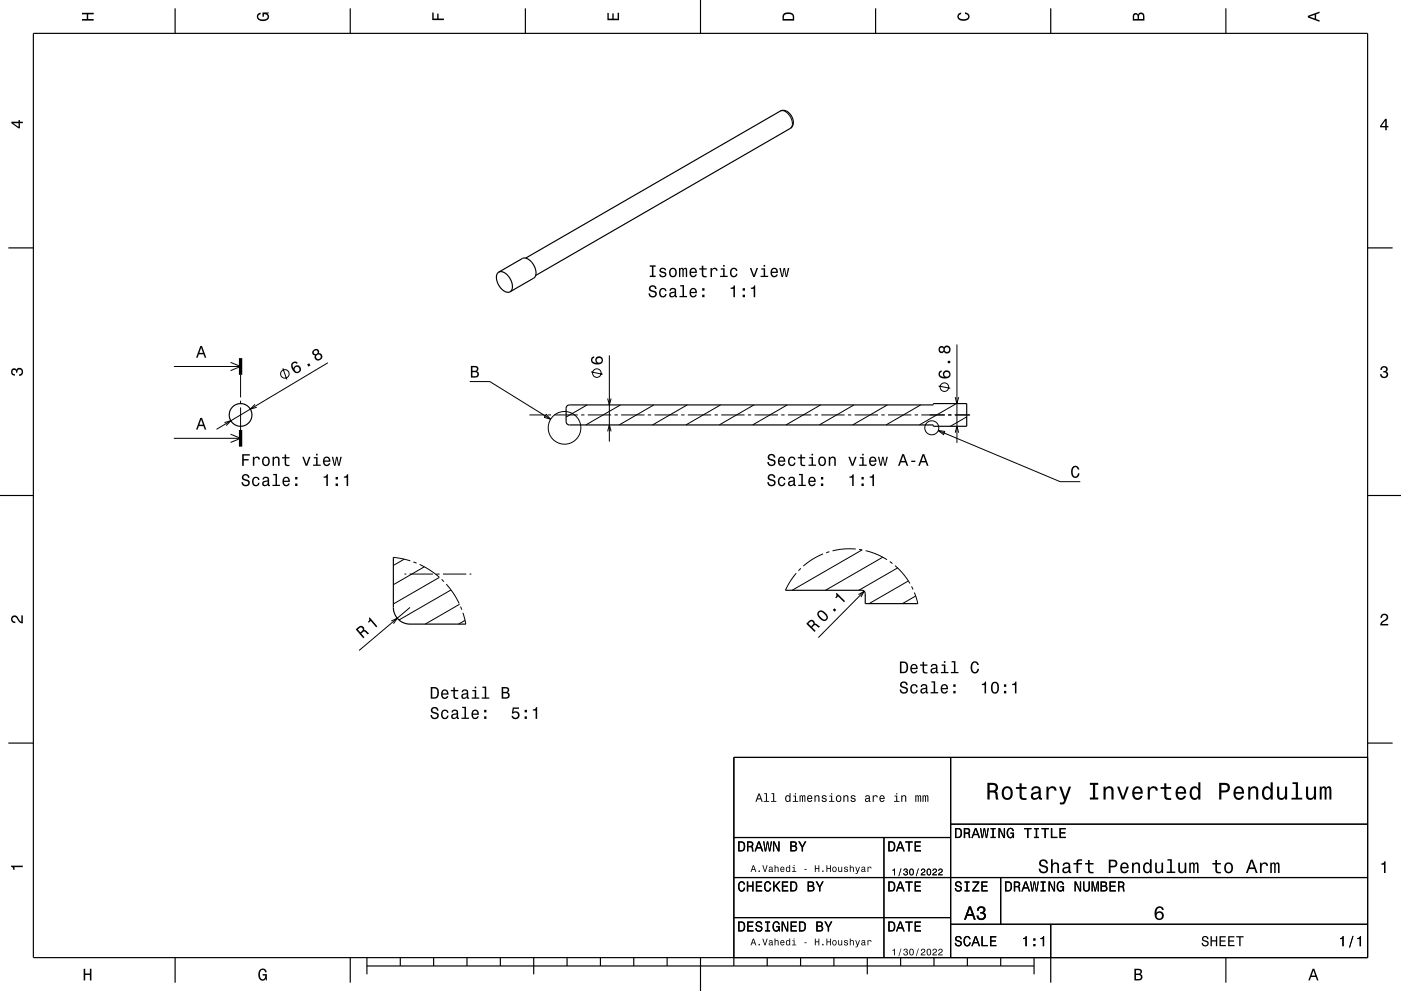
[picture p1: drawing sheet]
<svg xmlns="http://www.w3.org/2000/svg" width="420mm" height="297mm" viewBox="0 0 420 297" stroke-linecap="round" stroke-linejoin="round" font-family="sans-serif">
<g fill="none" stroke="#000" stroke-width=".3">
<path d="M233.9 33.3a3.3 3.3 0 0 1 3.6 3v1.4l-.6 .8M52.1 109.8h20M69.1 108.6l3 1.2-3 1.3M72.1 112.3v6.8M84.8 110.4l1.2 3.3M98.3 108.7l-33.4 20M140.8 114.4h6.1l18.2 11.2M177.2 111.5l3.5 .7M182.2 119.4l.5 2 .5-2M182.7 106.5v25.9M281.4 115.7l3.5 .7M286.4 119l.5 2 .5-2"/>
<path d="M286.9 103.2v29.6M52.1 131.4h20M67.3 126.6l1.9-.5-1.4 1.4M69.1 130.1l3 1.3-3 1.2M72.1 120.1v1M72.1 122.1v6.8M76.4 121.2l-1.4 1.4 2-.5M158.7 124.4h4.5M163.7 124.2l1.4 1.4-1.9-.5zM164.2 124.4h1M166.2 124.4h7M174.2 124.4h1"/>
<path d="M176 121.4l-6.3 3.6M176.2 124.4h7M182.2 129.3l.5-1.9 .5 1.9M184.2 124.4h1M186 121.4l-10.4 6M186.2 124.4h7M194.2 124.4h1M196 121.4l-10.4 6M196.2 124.4h7M204.2 124.4h1M206 121.4l-10.4 6M206.2 124.4h7"/>
<path d="M214.2 124.4h1M216 121.4l-10.4 6M216.2 124.4h7M224.2 124.4h1M226 121.4l-10.4 6M226.2 124.4h7M234.2 124.4h1M236 121.4l-10.4 6M236.2 124.4h7M244.2 124.4h1M246 121.4l-10.4 6M246.2 124.4h7"/>
<path d="M254.2 124.4h1M256 121.4l-10.4 6M256.2 124.4h7M264.2 124.4h1M266 121.4l-10.4 6M266.2 124.4h7M274.2 124.4h1M276 121.4l-10.4 6M276.2 124.4h7.1M281.3 129l36.5 15.4h6.1M281.3 129l2 .3-.4 .9zM284.2 124.4h1.1"/>
<path d="M286.2 124.4h4.6M286.4 129.7l.5-1.9 .5 1.9M286.7 121l-11.1 6.4M289.8 124.9l-4.9 2.9M117.9 167l5.1 1.1M121.2 167.6l-3.3 1.9M121.2 172h.6M122.8 172h7M124 168.4l.9 .4M125.8 169.2l3.1 1.7 2.8 2.1M127.2 169.9l-9.3 5.3M130.8 172h1"/>
<path d="M131.7 173l-13.8 8M132.4 173.6l.7 .7M132.8 172h7M133.8 175.1l2 2.5 1.9 3.3M135.2 176.8l-15.6 9M140.8 172h.5M238.7 171.8l-1.8 2.4-1.4 2.7M240.1 170.3l-.7 .7M246.7 166l-2.9 1.5-3 2.2M248.6 165.3l-.9 .4M256.5 164.5h-3.5l-3.4 .6M257.4 178.2l1.7-1-1 1.7"/>
<path d="M257.5 164.7l1 .1M258.4 164.8l-20.9 12.1M259.1 177.2l-13.8 13.9M259.5 165l3.3 1.1 3.1 1.6M264.6 167l-17.1 9.9M266.7 168.3l.9 .6M268.3 169.5l2.5 2.5 2 2.9M269.1 170.2l-11.6 6.7M272.3 174.1l-11.7 6.8M273.3 175.8l.4 .8M274.1 177.6l1.1 3.3M274.5 178.6l-3.9 2.3"/>
<path d="M117.3 186.1l1.8-.8-1.1 1.6M122.9 182l-15.3 13M137.7 181.1l-10.2 5.9M138.1 181.8l.3 .9M138.8 183.7l.8 3.3M139.4 185.9l-1.9 1.1"/>
<circle cx="85.4" cy="112.1" r="1.28"/>
<circle cx="178.9" cy="111.8" r="1.28"/>
<circle cx="283.1" cy="116" r="1.28"/>
<circle cx="169.2" cy="128.2" r="4.9"/>
<circle cx="279.3" cy="128.2" r="2.1"/>
</g>
<g fill="none" stroke="#000" stroke-width=".35">
<path d="M10 10h400v277h-400zM52.5 2.5v7.5M105 2.5v7.5M157.5 2.5v7.5M210 0v10M262.5 2.5v7.5M315 2.5v7.5M367.5 2.5v7.5M2.5 74.3h7.5M157.6 77.4l76.3-44.1a2.8 2.8 0 0 1 3.7 2.2 2.35 2.35 0 0 1-.7 3l-76.3 44.1M410 74.3h7.5M149.5 81.6l7.1-4.1a3.5 3.5 0 0 1 3.8 2.9 2.47 2.47 0 0 1-.4 3l-7.1 4"/>
<path d="M149.5 81.6a3.4 3.4 0 0 0 .5 4.6 2.51 2.51 0 0 0 2.9 1.2M149.5 81.6a3.5 3.5 0 0 1 3.9 2.9 2.46 2.46 0 0 1-.5 2.9M170 121.6l.7-.2h109l.1-.4h10v6.8h-10l-.1-.4h-109.1l-.6-.4-.3-.6v-4.1zM0 148.5h10M410 148.5h10M117.9 167v15a5 5 0 0 0 5 5h16.7M235.5 176.9h23l.6 .3 .3 .5v3.2h15.8M2.5 222.7h7.5M285 227v60M410 222.7h7.5M410 227h-190v62.5M220 251h65"/>
<path d="M265 251v36M285 247h125M220 275h65M220 263h190M285 277h125M300 263v14M315 277v17.5M52.5 287v7.5M105 287v7.5M110 289.5h200M110 287v5M120 287v2.5"/>
<path d="M130 287v2.5M140 287v2.5M150 287v2.5M160 287v5M170 287v2.5M180 287v2.5M190 287v2.5M200 287v2.5M210 287v10M230 287v2.5M240 287v2.5M250 287v2.5"/>
<path d="M260 287v5M270 287v2.5M280 287v2.5M290 287v2.5M300 287v2.5M310 287v5M367.5 287v7.5"/>
<circle cx="72.1" cy="124.4" r="3.4"/>
</g>
<path d="M72.1 107.3v5M72.1 128.9v5" fill="none" stroke="#000" stroke-width="1" stroke-linecap="butt"/>
<g fill="#000">
<path d="M24.6 3.8h3.5v.5h-1.7v1.4h1.7v.5h-3.5v-.5h1.4v-1.4h-1.4z" fill-rule="evenodd"/>
<path d="M77.3 4.2l.8-.4v.5l-.3 .1a.68 .68 0 0 0-.4 .6 .68 .68 0 0 0 .4 .6 1.68 1.68 0 0 0 2.4-.6 .93 .93 0 0 0-1.1-.8v.8h-.4v-1.3h1.9v.3l-.5 .1 .4 .4a1.19 1.19 0 0 1-.9 1.7 1.9 1.9 0 0 1-2.6-1.3z" fill-rule="evenodd"/>
<path d="M129.6 3.8h.4v1.8h1.1v-1.5h.4v1.5h1.6v.4h-3.5z" fill-rule="evenodd"/>
<path d="M182.1 3.9h.4v1.7h1.1v-1.6h.4v1.6h1.2v-1.8h.4v2.3h-3.5z" fill-rule="evenodd"/>
<path d="M235 4a2.21 2.21 0 0 0-.4 2.2h3.5v-1.2a1.92 1.92 0 0 0-3.1-1zM235.3 4.4l.4-.2a1.45 1.45 0 0 1 2 .8v.7h-2.7l.1-1z" fill-rule="evenodd"/>
<path d="M287.3 4.2l.8-.4v.4l-.3 .1a.66 .66 0 0 0-.4 .6 .66 .66 0 0 0 .4 .6 1.69 1.69 0 0 0 2.5-.5 .9 .9 0 0 0-1-.8v-.5a1.24 1.24 0 0 1 1.4 1.1 1.24 1.24 0 0 1-1.1 1.4 1.93 1.93 0 0 1-2.6-1.2z" fill-rule="evenodd"/>
<path d="M339.8 4.2l-.2 2h3.5v-1.4a.98 .98 0 0 0-.7-1 .98 .98 0 0 0-1.2 .6 .84 .84 0 0 0-1.4-.2zM340.1 4.5l.4-.1 .4 .1 .1 1.2h-1zM341.6 4.4l.4-.2a.58 .58 0 0 1 .7 .7v.8h-1.2z" fill-rule="evenodd"/>
<path d="M392.1 4.7v.6l3.5 1.2v-.4l-1-.4v-1.4l1-.4v-.4zM392.6 5l1.5-.5v1z" fill-rule="evenodd"/>
<path d="M3.4 36.5v.4l2.1 1.6h.5v-1.6h.8v-.4h-.8v-.5h-.4v.5zM4 36.9h1.6v1.1z" fill-rule="evenodd"/>
<path d="M415.3 35.6l-1.6 2.1v.5h1.6v.8h.4v-.8h.5v-.4h-.5v-2.2zM415.3 36.2v1.6h-1.1z" fill-rule="evenodd"/>
<path d="M194.8 85.8a.96 .96 0 0 0-.2 1 .96 .96 0 0 0 .9 .7l.4 .1a.64 .64 0 0 1 .5 .9 .64 .64 0 0 1-1 .2l-.5-.8h-.5a1.21 1.21 0 0 0 1.5 1.3 1.21 1.21 0 0 0 .7-1.8l-1.2-.4a.62 .62 0 0 1-.1-1.1 .62 .62 0 0 1 1 .4l.1 .3h.4a1.19 1.19 0 0 0-.7-1.1 1.19 1.19 0 0 0-1.3 .3zM197.9 86.7a1.45 1.45 0 0 0-.3 1.6 1.45 1.45 0 0 0 1.6 .8l.5-.6 .1-.4h-.4l-.4 .6a1.01 1.01 0 0 1-1-1 1.01 1.01 0 0 1 1-1l.4 .6h.4a1.09 1.09 0 0 0-.7-1 1.09 1.09 0 0 0-1.2 .4zM201 86.5l-.3 .7h.4a.55 .55 0 0 1 .7-.6 .55 .55 0 0 1 .4 .8h-.2a.91 .91 0 0 0-1.3 .6 .91 .91 0 0 0 .7 1.2l.9-.5 .1 .3 .6 .1v-.4h-.3v-1.6a1.02 1.02 0 0 0-1.7-.6zM201.2 88l1.1-.3a.77 .77 0 0 1-.2 .9 .77 .77 0 0 1-.9 .1zM203.9 85.4v.4h.7v2.9h-.9v.4h2.3v-.4h-.9v-3.3zM207 86.7a1.45 1.45 0 0 0-.3 1.6 1.45 1.45 0 0 0 1.5 .8l.7-.8h-.5l-.6 .5a.76 .76 0 0 1-.6-1h1.7a1.16 1.16 0 0 0-.5-1.3 1.16 1.16 0 0 0-1.4 .2zM207.3 86.9l.3-.2a.67 .67 0 0 1 .6 .1 .67 .67 0 0 1 .3 .7h-1.3zM210.5 88.3v.8h.7v-.8zM210.5 86.4v.7h.7v-.7z" fill-rule="evenodd"/>
<path d="M194.8 79.5v.5h.6v2.6h-.6v.4h1.7v-.4h-.6v-2.6h.6v-.5zM197.9 80.4l-.2 .3a.96 .96 0 0 0 1.2 1.2l.3 .1a.6 .6 0 0 1-.5 .8 .6 .6 0 0 1-.6-.6h-.5a1.03 1.03 0 0 0 1.3 1 1.03 1.03 0 0 0 .7-1.5l-1.4-.5a.53 .53 0 0 1 .4-.7 .53 .53 0 0 1 .7 .5h.4a1.08 1.08 0 0 0-1.8-.6zM200.9 80.6a1.45 1.45 0 0 0-.2 1.7 1.45 1.45 0 0 0 1.5 .7 1.45 1.45 0 0 0 .7-1.8 1.45 1.45 0 0 0-1.7-.9zM201.2 80.9a.67 .67 0 0 1 .7-.3 .67 .67 0 0 1 .5 .6 .93 .93 0 0 1 0 1.1 .93 .93 0 0 1-1 .4 1.37 1.37 0 0 1-.2-1.8zM203.6 80.3v2.7h.4v-1.8l.2-.6h.3l.1 .3v2.1h.4v-2.1l.3-.3 .3 .5v1.9h.4v-1.8a.69 .69 0 0 0-.5-1l-.6 .4-.5-.4-.5 .4v-.3zM207 80.6a1.45 1.45 0 0 0-.3 1.6 1.45 1.45 0 0 0 1.5 .9l.7-.9h-.5l-.6 .5a.76 .76 0 0 1-.6-.9h1.7a1.16 1.16 0 0 0-.5-1.4 1.16 1.16 0 0 0-1.4 .2zM207.3 80.8l.3-.1a.66 .66 0 0 1 .6 .1 .66 .66 0 0 1 .3 .6h-1.3zM210.4 79.6v.8h-.8v.4h.8v1.8a1.04 1.04 0 0 0 1.5 .5v-.4a.68 .68 0 0 1-1-.3l-.1-1.6h1.1v-.4h-1.1v-.8zM213 80.3v2.7h.4v-1.5a.66 .66 0 0 1 .4-.8 .66 .66 0 0 1 .8 .2l.1 .3h.4a.89 .89 0 0 0-.7-1 .89 .89 0 0 0-1 .6v-.5zM216.1 80.4v.4h.7v1.9h-.9v.3h2.2v-.3h-.9v-2.3zM216.8 79.4v.5h.4v-.5zM219.1 80.6a1.45 1.45 0 0 0-.2 1.7 1.45 1.45 0 0 0 1.5 .7l.6-.5 .1-.4h-.4l-.5 .6a1.01 1.01 0 0 1-.9-1 1.01 1.01 0 0 1 1-1l.3 .5h.5a1.09 1.09 0 0 0-.8-.9 1.09 1.09 0 0 0-1.2 .3zM224.8 80.3l1 2.7h.5l1-2.7h-.5l-.8 2.2-.7-2.2zM228.2 80.4v.4h.7v1.9h-.9v.3h2.3v-.3h-.9v-2.3zM228.9 79.4v.5h.5v-.5zM231.3 80.6a1.46 1.46 0 0 0-.3 1.6 1.46 1.46 0 0 0 1.5 .9l.7-.9h-.5l-.6 .5a.76 .76 0 0 1-.7-.9h1.8a1.17 1.17 0 0 0-.5-1.4 1.17 1.17 0 0 0-1.4 .2zM231.6 80.8l.2-.1a.66 .66 0 0 1 .7 .1 .66 .66 0 0 1 .3 .6h-1.4zM233.6 80.3l.7 2.7h.4l.4-2.3 .4 2.3h.5l.6-2.7h-.4l-.4 2.3-.4-2.3h-.5l-.4 2.3-.4-2.3z" fill-rule="evenodd"/>
<path d="M219 86.2v.4h.9v2.5h.4v-3.6h-.3a.77 .77 0 0 1-1 .7zM222.6 88.3v.8h.7v-.8zM222.6 86.4v.7h.7v-.7zM225.1 86.2v.4h.8v2.5h.5v-3.6h-.3a.78 .78 0 0 1-1 .7z" fill-rule="evenodd"/>
<path d="M3.6 110.6a.86 .86 0 0 1 1.4 .2 1.12 1.12 0 0 1 1.5-.4 1.12 1.12 0 0 1 .3 1.6l-.5 .6-.6 .1v-.5a.72 .72 0 0 0 .9-.6 .72 .72 0 0 0-.8-.8 .72 .72 0 0 0-.6 .9h-.4a.62 .62 0 0 0-.4-.8 .62 .62 0 0 0-.8 .5 .62 .62 0 0 0 .5 .7h.4l-.1 .5a1.17 1.17 0 0 1-1-.7 1.17 1.17 0 0 1 .2-1.3z" fill-rule="evenodd"/>
<path d="M60 103.7l-1.2 3.5h.4l.4-1h1.4l.4 1h.4l-1.2-3.5zM60.3 104.2l.5 1.6h-1z" fill-rule="evenodd"/>
<path d="M87.6 108.7a2.12 2.12 0 0 0 1.5 3.2 1.16 1.16 0 0 0 1.2-1.1 1.16 1.16 0 0 0-1-1.2 1.16 1.16 0 0 0-1.3 .8 1.03 1.03 0 0 1 .1-1.5l.4-.1 .4 .2 .4-.2a1.04 1.04 0 0 0-1.7-.1zM88.3 110.7a.75 .75 0 0 1 1.5 0 .75 .75 0 0 1-1.5 0zM92.1 109.2l.4 .7 .6-.4-.4-.6zM93.8 105a.84 .84 0 0 0-.2 1 .84 .84 0 0 0 .9 .5 1.09 1.09 0 0 0 .6 1.5 1.09 1.09 0 0 0 1.4-.9 1.09 1.09 0 0 0-1-1.3 .95 .95 0 0 0-.4-1.3 .95 .95 0 0 0-1.3 .5zM94.8 106.9a.71 .71 0 0 1 1.4 0 .71 .71 0 0 1-1.4 0zM94.1 105.6a.59 .59 0 0 1 1.1 0 .59 .59 0 0 1-1.1 0z" fill-rule="evenodd"/>
<path d="M141.2 109.7v3.5h1.3a.98 .98 0 0 0 1.1-.8 .98 .98 0 0 0-.6-1.1 .86 .86 0 0 0 .4-1.1 .86 .86 0 0 0-1-.5zM141.6 110.1h.8a.53 .53 0 0 1 .6 .5 .53 .53 0 0 1-.7 .5h-.7zM141.6 111.5h.8a.61 .61 0 0 1 .7 .6 .61 .61 0 0 1-.7 .6h-.8z" fill-rule="evenodd"/>
<path d="M177.4 107.1a1.44 1.44 0 0 0 .1 1.7 1.44 1.44 0 0 0 1.6 .4 1.26 1.26 0 0 0 1.7-.9 1.26 1.26 0 0 0-1.2-1.5 1.11 1.11 0 0 0-1.1 .7 1.11 1.11 0 0 0 .3 1.2 1.03 1.03 0 0 1-1.2-.8l.1-.4 .4-.2v-.5zM178.9 108a.75 .75 0 0 1 1.5 0 .75 .75 0 0 1-1.5 0z" fill-rule="evenodd"/>
<path d="M281.6 111.3a1.44 1.44 0 0 0 .1 1.7 1.44 1.44 0 0 0 1.6 .4 1.26 1.26 0 0 0 1.7-.9 1.26 1.26 0 0 0-1.2-1.5 1.11 1.11 0 0 0-1.1 .7 1.11 1.11 0 0 0 .3 1.2 1.02 1.02 0 0 1-1.2-.8l.1-.4 .4-.2v-.5zM283.1 112.2a.75 .75 0 0 1 1.5 0 .75 .75 0 0 1-1.5 0zM284.1 108.1v.7h.8v-.7zM281.6 104a1 1 0 0 0-.1 1.5 1 1 0 0 0 1.5-.1 1.09 1.09 0 0 0 1.6 .2 1.09 1.09 0 0 0 0-1.7 1.09 1.09 0 0 0-1.6 .2l-.7-.4zM283.2 104.8a.71 .71 0 0 1 1.4 0 .71 .71 0 0 1-1.4 0zM281.7 104.8a.6 .6 0 0 1 1.2 0 .6 .6 0 0 1-1.2 0z" fill-rule="evenodd"/>
<path d="M414.1 110a1.01 1.01 0 0 1 1.5-.2 1.01 1.01 0 0 1 0 1.6 1.12 1.12 0 0 1 .4 1.5 1.12 1.12 0 0 1-1.6 .3l-.6-.5-.1-.6h.5a.72 .72 0 0 0 .7 .9 .72 .72 0 0 0 .7-.8 .72 .72 0 0 0-.9-.6v-.4a.62 .62 0 0 0 .8-.4 .62 .62 0 0 0-.5-.8 .62 .62 0 0 0-.7 .5v.4h-.5z" fill-rule="evenodd"/>
<path d="M60 125.2l-1.2 3.5h.4l.4-1h1.4l.4 1h.4l-1.2-3.5zM60.3 125.7l.5 1.6h-1z" fill-rule="evenodd"/>
<path d="M72.6 136.1v3.5h.5v-1.6h1.4v-.4h-1.4v-1.1h1.8v-.4zM75.8 136.9v2.7h.4v-1.5a.67 .67 0 0 1 .4-.8 .67 .67 0 0 1 .8 .2l.1 .2h.4a.89 .89 0 0 0-.7-.9 .89 .89 0 0 0-1 .6v-.5zM78.9 137.2a1.45 1.45 0 0 0-.3 1.7 1.45 1.45 0 0 0 1.6 .7 1.45 1.45 0 0 0 .7-1.8 1.45 1.45 0 0 0-1.7-.9zM79.2 137.5a.67 .67 0 0 1 .7-.3 .67 .67 0 0 1 .5 .6 .93 .93 0 0 1 0 1.1 .93 .93 0 0 1-1 .3 1.35 1.35 0 0 1-.2-1.7zM81.7 136.9v2.7h.5v-1.6a.63 .63 0 0 1 .3-.7 .63 .63 0 0 1 .8 .3l.1 2h.4v-1.8a.89 .89 0 0 0-.6-1 .89 .89 0 0 0-1.1 .5v-.4zM85.3 136.2v.8h-.7v.4h.7l.1 1.8a1.04 1.04 0 0 0 1.4 .5v-.4a.68 .68 0 0 1-1-.3v-1.6h1v-.4h-1v-.8zM90.6 136.9l1 2.7h.5l1-2.7h-.5l-.7 2.2-.8-2.2zM94.1 137v.4h.7v1.8h-.9v.4h2.2v-.4h-.9v-2.2zM94.8 136v.5h.4v-.5zM97.1 137.2a1.45 1.45 0 0 0-.2 1.6 1.45 1.45 0 0 0 1.4 .8l.7-.8h-.4l-.6 .5a.75 .75 0 0 1-.7-.9h1.7a1.16 1.16 0 0 0-.4-1.4 1.16 1.16 0 0 0-1.5 .2zM97.5 137.4l.2-.1a.67 .67 0 0 1 .7 0 .67 .67 0 0 1 .2 .7h-1.3zM99.5 136.9l.6 2.7h.5l.4-2.3 .4 2.3h.4l.7-2.7h-.5l-.4 2.3-.4-2.3h-.5l-.4 2.3-.4-2.3z" fill-rule="evenodd"/>
<path d="M230.4 136.3a1.09 1.09 0 0 0-.1 1.3 1.09 1.09 0 0 0 1.2 .5 .64 .64 0 0 1 .5 .9 .64 .64 0 0 1-1 .2l-.5-.7h-.5a1.21 1.21 0 0 0 1.5 1.2 1.21 1.21 0 0 0 .7-1.8l-1.1-.4a.62 .62 0 0 1-.2-1.1 .62 .62 0 0 1 1 .4l.1 .4 .4-.1a1.19 1.19 0 0 0-.7-1 1.19 1.19 0 0 0-1.3 .2zM233.5 137.2a1.45 1.45 0 0 0-.3 1.6 1.45 1.45 0 0 0 1.5 .8l.7-.8h-.5l-.5 .5a.75 .75 0 0 1-.7-.9h1.7a1.16 1.16 0 0 0-.5-1.4 1.16 1.16 0 0 0-1.4 .2zM233.8 137.4l.3-.1a.67 .67 0 0 1 .7 0 .67 .67 0 0 1 .2 .7h-1.3zM236.5 137.2a1.45 1.45 0 0 0-.2 1.7 1.45 1.45 0 0 0 1.5 .7l.6-.5 .1-.5h-.4l-.5 .7a1.02 1.02 0 0 1-.9-1.1 1.02 1.02 0 0 1 .9-1l.4 .6h.5a1.09 1.09 0 0 0-.8-1 1.09 1.09 0 0 0-1.2 .4zM239.9 136.2v.8h-.7v.4h.7l.1 1.8a1.04 1.04 0 0 0 1.4 .5v-.4a.68 .68 0 0 1-1-.3v-1.6h1v-.4h-1v-.8zM242.6 137v.4h.7v1.8h-.9v.4h2.3v-.4h-1v-2.2zM243.3 136v.5h.5v-.5zM245.6 137.2a1.45 1.45 0 0 0-.2 1.7 1.45 1.45 0 0 0 1.5 .7 1.45 1.45 0 0 0 .7-1.8 1.45 1.45 0 0 0-1.6-.9zM245.9 137.5a.67 .67 0 0 1 .7-.3 .67 .67 0 0 1 .5 .6 .93 .93 0 0 1 0 1.1 .93 .93 0 0 1-.9 .3 1.36 1.36 0 0 1-.3-1.7zM248.5 136.9v2.7h.4v-1.6a.63 .63 0 0 1 .4-.7 .63 .63 0 0 1 .8 .3v2h.5v-1.8a.89 .89 0 0 0-.7-1 .89 .89 0 0 0-1 .5v-.4zM254.3 136.9l1 2.7h.5l1-2.7h-.5l-.7 2.2-.8-2.2zM257.8 137v.4h.7v1.8h-.9v.4h2.2v-.4h-.9v-2.2zM258.5 136v.5h.4v-.5zM260.8 137.2a1.46 1.46 0 0 0-.2 1.6 1.46 1.46 0 0 0 1.4 .8l.7-.8h-.4l-.6 .5a.75 .75 0 0 1-.7-.9h1.8a1.17 1.17 0 0 0-.5-1.4 1.17 1.17 0 0 0-1.5 .2zM261.2 137.4l.2-.1a.67 .67 0 0 1 .7 0 .67 .67 0 0 1 .2 .7h-1.3zM263.2 136.9l.6 2.7h.5l.4-2.3 .4 2.3h.4l.7-2.7h-.5l-.4 2.3-.4-2.3h-.4l-.4 2.3-.5-2.3zM270.5 136.1l-1.3 3.5h.5l.3-1h1.4l.4 1h.5l-1.3-3.5zM270.7 136.6l.6 1.6h-1.1zM273.2 138.1v.4h1.2v-.4zM276.6 136.1l-1.3 3.5h.4l.4-1h1.4l.4 1h.5l-1.3-3.5zM276.8 136.6l.6 1.6h-1.1z" fill-rule="evenodd"/>
<path d="M72.8 142.4a.96 .96 0 0 0-.3 1 .96 .96 0 0 0 1 .6l.4 .2a.64 .64 0 0 1 .4 .9 .64 .64 0 0 1-1 .2l-.5-.8h-.4a1.21 1.21 0 0 0 1.5 1.3 1.21 1.21 0 0 0 .7-1.8l-.8-.3a.72 .72 0 0 1-.8-.7 .7 .7 0 0 1 .7-.5 .7 .7 0 0 1 .6 .7h.5a1.19 1.19 0 0 0-.7-1.1 1.19 1.19 0 0 0-1.3 .3zM75.9 143.2a1.45 1.45 0 0 0-.3 1.7 1.45 1.45 0 0 0 1.5 .8l.6-.6 .1-.4h-.4l-.4 .6a1.02 1.02 0 0 1-1-1 1.02 1.02 0 0 1 1-1l.4 .5h.4a1.09 1.09 0 0 0-.8-.9 1.09 1.09 0 0 0-1.1 .3zM79 143.1l-.3 .6h.4a.55 .55 0 0 1 .7-.5 .55 .55 0 0 1 .3 .8h-.2a.91 .91 0 0 0-1.3 .6 .91 .91 0 0 0 .8 1.1l.9-.4 .1 .3 .5 .1v-.4h-.2v-1.6a1.02 1.02 0 0 0-1.7-.6zM79.1 144.6l1.1-.3a.77 .77 0 0 1-.2 .9 .77 .77 0 0 1-.9 0zM81.9 142v.4h.7v2.9h-.9v.4h2.2v-.4h-.9v-3.3zM85 143.2a1.45 1.45 0 0 0-.3 1.7 1.45 1.45 0 0 0 1.5 .8l.7-.8h-.5l-.6 .5a.76 .76 0 0 1-.7-1h1.8a1.17 1.17 0 0 0-.5-1.3 1.17 1.17 0 0 0-1.4 .1zM85.3 143.5l.2-.2a.67 .67 0 0 1 .7 .1 .67 .67 0 0 1 .2 .7h-1.3zM88.5 144.9v.8h.7v-.8zM88.5 142.9v.8h.7v-.8z" fill-rule="evenodd"/>
<path d="M97 142.8v.4h.8v2.5h.5v-3.6h-.3a.77 .77 0 0 1-1 .7zM100.6 144.9v.8h.7v-.8zM100.6 142.9v.8h.7v-.8zM103.1 142.8v.4h.8v2.5h.5v-3.6h-.4a.77 .77 0 0 1-.9 .7z" fill-rule="evenodd"/>
<path d="M230.4 142.4a1.09 1.09 0 0 0-.1 1.3 1.09 1.09 0 0 0 1.2 .5 .64 .64 0 0 1 .5 .9 .64 .64 0 0 1-1 .2l-.5-.8h-.5a1.21 1.21 0 0 0 1.5 1.3 1.21 1.21 0 0 0 .7-1.8l-1.1-.4a.62 .62 0 0 1-.2-1.1 .62 .62 0 0 1 1 .4l.1 .3h.4a1.19 1.19 0 0 0-.7-1.1 1.19 1.19 0 0 0-1.3 .3zM233.5 143.2a1.45 1.45 0 0 0-.2 1.7 1.45 1.45 0 0 0 1.5 .8l.5-.6 .1-.4h-.4l-.4 .6a1.02 1.02 0 0 1-1-1 1.02 1.02 0 0 1 1-1l.4 .5h.4a1.09 1.09 0 0 0-.7-.9 1.09 1.09 0 0 0-1.2 .3zM236.6 143.1l-.3 .6h.4a.55 .55 0 0 1 .7-.5 .55 .55 0 0 1 .4 .8h-.2a.91 .91 0 0 0-1.3 .6 .91 .91 0 0 0 .7 1.1l.9-.4 .1 .3 .6 .1v-.4h-.3v-1.6a1.02 1.02 0 0 0-.7-.8 1.02 1.02 0 0 0-1 .2zM236.8 144.6l1.1-.3a.77 .77 0 0 1-.2 .9 .77 .77 0 0 1-.9 0zM239.5 142v.4h.7v2.9h-.9v.4h2.3v-.4h-.9v-3.3zM242.6 143.2a1.45 1.45 0 0 0-.2 1.7 1.45 1.45 0 0 0 1.4 .8l.7-.8h-.4l-.6 .5a.75 .75 0 0 1-.7-1h1.7a1.16 1.16 0 0 0-.4-1.3 1.16 1.16 0 0 0-1.5 .1zM243 143.5l.2-.2a.67 .67 0 0 1 .7 .1 .67 .67 0 0 1 .2 .7h-1.3zM246.1 144.9v.8h.7v-.8zM246.1 142.9v.8h.7v-.8z" fill-rule="evenodd"/>
<path d="M254.7 142.8v.4h.8v2.5h.4v-3.6h-.3a.77 .77 0 0 1-.9 .7zM258.3 144.9v.8h.6v-.8zM258.3 142.9v.8h.6v-.8zM260.7 142.8v.4h.8v2.5h.5v-3.6h-.3a.77 .77 0 0 1-1 .7z" fill-rule="evenodd"/>
<path d="M321.4 140a1.19 1.19 0 0 1 1.3-.4 1.19 1.19 0 0 1 .9 1.1h-.5l-.1-.3a.66 .66 0 0 0-.6-.4 .66 .66 0 0 0-.6 .4l-.2 .4a1.58 1.58 0 0 0 .8 2 .9 .9 0 0 0 .8-.9h.4a1.24 1.24 0 0 1-1 1.3 1.24 1.24 0 0 1-1.4-1v-1.6z" fill-rule="evenodd"/>
<path d="M3.6 184.7a1.22 1.22 0 0 1 2 .8l.8 .8v-1.9h.4v2.4a2.76 2.76 0 0 1-2-1.8 .69 .69 0 0 0-1.1 .5 .69 .69 0 0 0 .9 .8v.4a1.19 1.19 0 0 1-1.2-.6 1.19 1.19 0 0 1 .2-1.4z" fill-rule="evenodd"/>
<path d="M106.6 188.6l2.3 2.7 .4-.3-1-1.1 .4-.4 .7-.2 .9 .8 .4-.3-1.2-1h-.4a.97 .97 0 0 0-.4-1.1 .97 .97 0 0 0-1.2 .2zM107.3 188.6l.4-.3a.6 .6 0 0 1 .9 0 .6 .6 0 0 1-.2 .9l-.4 .3z" fill-rule="evenodd"/>
<path d="M110.6 185.2l.2-.2 2.3 2.7-.3 .3-1.6-1.9-.7 .5-.2-.2a.77 .77 0 0 0 .3-1.2z" fill-rule="evenodd"/>
<path d="M242.5 186.1l-.8 .8 2.5 2.5 .3-.3-1-1.1 .3-.3 .7-.3 1 .7 .3-.4-1.2-.8h-.4a.97 .97 0 0 0-.5-1.1 .97 .97 0 0 0-1.2 .3zM242.7 186.5a.6 .6 0 0 1 1-.1 .6 .6 0 0 1-.2 .9l-.3 .4-.9-.8z" fill-rule="evenodd"/>
<path d="M245.3 183.2a2.02 2.02 0 0 0 2.1 2.9 1.14 1.14 0 0 0 .6-1.8l-.5-.6a1.52 1.52 0 0 0-2.2-.5zM245.6 183.5l.3-.1a2.36 2.36 0 0 1 1.9 1.8l-.5 .5a2.38 2.38 0 0 1-1.9-1.9zM250.2 182.3l-.5 .5 .5 .5 .5-.5zM250.8 177.7l-.2 .2a.77 .77 0 0 1-.2 1.2l.3 .2 .5-.6 1.8 1.8 .3-.3z" fill-rule="evenodd"/>
<path d="M269.8 198.3v3.5h1.2a1.92 1.92 0 0 0 .9-3.1 2.19 2.19 0 0 0-2.1-.4zM270.3 198.7a1.37 1.37 0 0 1 1.5 1 1.37 1.37 0 0 1-.9 1.6h-.6zM273.2 199.3a1.45 1.45 0 0 0-.3 1.7 1.45 1.45 0 0 0 1.5 .8l.7-.8h-.5l-.6 .5a.75 .75 0 0 1-.7-1h1.8a1.16 1.16 0 0 0-.5-1.3 1.16 1.16 0 0 0-1.4 .1zM273.5 199.6l.2-.2a.67 .67 0 0 1 .7 .1 .67 .67 0 0 1 .3 .7h-1.4zM276.6 198.4v.7h-.8v.4h.8v1.8a1.04 1.04 0 0 0 1.4 .5v-.4a.68 .68 0 0 1-1-.3v-1.6h1v-.4h-1v-.7zM279.3 199.2l-.3 .6h.4a.55 .55 0 0 1 .7-.5 .55 .55 0 0 1 .4 .8h-.2a.91 .91 0 0 0-1.3 .6 .91 .91 0 0 0 .7 1.1l.9-.4 .1 .3 .6 .1v-.4h-.2l-.1-1.6a1.02 1.02 0 0 0-1.7-.6zM279.5 200.7l1.1-.3a.77 .77 0 0 1-.2 .9 .77 .77 0 0 1-.9 0zM282.3 199.1v.4h.7v1.9h-.9v.4h2.2v-.4h-.9v-2.3zM283 198.1v.5h.4v-.5zM285.3 198.1v.4h.7v2.9h-.9v.4h2.2v-.4h-.9v-3.3zM291.3 198.6a2.03 2.03 0 0 0 1 3.3 1.32 1.32 0 0 0 1.2-1.4h-.5a.82 .82 0 0 1-1.1 .8 1.83 1.83 0 0 1 .4-2.7l.4 .2 .3 .5h.5a1.19 1.19 0 0 0-.9-1.1 1.19 1.19 0 0 0-1.3 .4z" fill-rule="evenodd"/>
<path d="M414.2 184.2a1.18 1.18 0 0 1 1.9 .3 1.18 1.18 0 0 1-1 1.7l-.8 .8h1.9v.4h-2.4a2.76 2.76 0 0 1 1.8-2 .69 .69 0 0 0-.5-1.1 .69 .69 0 0 0-.8 .9h-.4z" fill-rule="evenodd"/>
<path d="M129.5 212.1a1.09 1.09 0 0 0-.2 1.4 1.09 1.09 0 0 0 1.2 .5 .64 .64 0 0 1 .5 .9 .64 .64 0 0 1-1 .2l-.5-.8h-.5a1.21 1.21 0 0 0 1.5 1.3 1.21 1.21 0 0 0 .8-1.8l-.8-.4a.71 .71 0 0 1-.9-.6 .7 .7 0 0 1 .8-.5 .7 .7 0 0 1 .6 .7h.5a1.19 1.19 0 0 0-.8-1.1 1.19 1.19 0 0 0-1.2 .2zM132.5 213a1.45 1.45 0 0 0-.2 1.7 1.45 1.45 0 0 0 1.5 .8l.6-.6 .1-.4h-.5l-.4 .6a1.02 1.02 0 0 1-.9-1 1.02 1.02 0 0 1 .9-1l.4 .5h.5a1.09 1.09 0 0 0-.8-.9 1.09 1.09 0 0 0-1.2 .3zM135.6 212.9l-.2 .6h.4a.55 .55 0 0 1 .6-.5 .55 .55 0 0 1 .4 .8h-.2a.91 .91 0 0 0-1.3 .5 .91 .91 0 0 0 .8 1.2l.8-.4 .1 .3 .6 .1v-.4h-.2l-.1-1.6a1.02 1.02 0 0 0-.6-.9 1.02 1.02 0 0 0-1.1 .3zM135.8 214.4l1.1-.3a.77 .77 0 0 1-.2 .8 .77 .77 0 0 1-.9 .1zM138.6 211.8v.4h.6v2.9h-.9v.3h2.3v-.3h-.9v-3.3zM141.6 213a1.46 1.46 0 0 0-.2 1.7 1.46 1.46 0 0 0 1.4 .8l.7-.8h-.4l-.6 .4a.75 .75 0 0 1-.7-.9h1.8a1.17 1.17 0 0 0-.5-1.3 1.17 1.17 0 0 0-1.5 .1zM142 213.2l.2-.1a.67 .67 0 0 1 .7 .1 .67 .67 0 0 1 .2 .7h-1.3zM145.1 214.7v.7h.7v-.7zM145.1 212.7v.8h.7v-.8z" fill-rule="evenodd"/>
<path d="M129.1 205.9v3.5h1.2a1.92 1.92 0 0 0 1-3.1 2.2 2.2 0 0 0-2.2-.4zM129.6 206.3a1.37 1.37 0 0 1 1.6 1 1.37 1.37 0 0 1-.9 1.7h-.7zM132.5 207a1.45 1.45 0 0 0-.2 1.6 1.45 1.45 0 0 0 1.4 .8l.7-.8h-.4l-.6 .5a.75 .75 0 0 1-.7-.9h1.8a1.16 1.16 0 0 0-.5-1.4 1.16 1.16 0 0 0-1.5 .2zM132.9 207.2l.2-.2a.67 .67 0 0 1 .7 .1 .67 .67 0 0 1 .2 .7h-1.3zM135.9 206v.8h-.7v.4h.7l.1 1.8a1.04 1.04 0 0 0 1.4 .5v-.4a.68 .68 0 0 1-1-.4v-1.5h1v-.4h-1v-.8zM138.7 206.8l-.3 .7h.4a.55 .55 0 0 1 .7-.5 .55 .55 0 0 1 .3 .7l-.2 .1a.91 .91 0 0 0-1.3 .5 .91 .91 0 0 0 .8 1.2l.9-.5 .1 .4h.5v-.3l-.2-.1v-1.6a1.02 1.02 0 0 0-1.7-.6zM138.8 208.3l1.1-.3a.77 .77 0 0 1-.2 .9 .77 .77 0 0 1-.9 .1zM141.6 206.8v.4h.7v1.8h-.9v.4h2.3v-.4h-.9v-2.2zM142.3 205.8v.5h.5v-.5zM144.6 205.8v.4h.7v2.8h-.9v.4h2.3v-.4h-.9v-3.2zM150.4 205.9v3.5h1.3a.98 .98 0 0 0 1.1-.7 .98 .98 0 0 0-.6-1.2 .86 .86 0 0 0 .4-1 .86 .86 0 0 0-1-.6zM150.9 206.3h.7a.53 .53 0 0 1 .6 .6 .53 .53 0 0 1-.7 .5h-.6zM150.9 207.8h.7a.61 .61 0 0 1 .7 .6 .61 .61 0 0 1-.6 .6h-.8z" fill-rule="evenodd"/>
<path d="M153.7 212l-.3 1.9h.4a.8 .8 0 0 1 1.3-.3 .8 .8 0 0 1-.1 1.3 .8 .8 0 0 1-1.2-.4h-.5a1.21 1.21 0 0 0 1.5 1.1 1.21 1.21 0 0 0 .9-1.7 1.21 1.21 0 0 0-1.8-.5l.2-1h1.5v-.4zM157.3 214.7v.7h.7v-.7zM157.3 212.7v.8h.7v-.8zM159.8 212.6v.4h.8v2.4h.4v-3.5h-.3a.77 .77 0 0 1-.9 .7z" fill-rule="evenodd"/>
<path d="M270.1 204.5a1.09 1.09 0 0 0-.1 1.3 1.09 1.09 0 0 0 1.2 .5 .64 .64 0 0 1 .4 .9 .64 .64 0 0 1-1 .2l-.4-.7h-.5a1.21 1.21 0 0 0 1.5 1.2 1.21 1.21 0 0 0 .7-1.8l-.8-.3a.71 .71 0 0 1-.8-.6 .7 .7 0 0 1 .7-.6 .7 .7 0 0 1 .7 .8l.4-.1a1.19 1.19 0 0 0-.7-1 1.19 1.19 0 0 0-1.3 .2zM273.2 205.4a1.45 1.45 0 0 0-.3 1.7 1.45 1.45 0 0 0 1.5 .7l.6-.5 .1-.5h-.4l-.4 .7a1.02 1.02 0 0 1-1-1.1 1.02 1.02 0 0 1 1-1l.4 .6h.4a1.09 1.09 0 0 0-.7-1 1.09 1.09 0 0 0-1.2 .4zM276.3 205.2l-.3 .7h.4a.55 .55 0 0 1 .7-.5 .55 .55 0 0 1 .4 .7l-.2 .1a.91 .91 0 0 0-1.3 .5 .91 .91 0 0 0 .7 1.2l.9-.4 .1 .3h.6v-.3l-.3-.1v-1.6a1.02 1.02 0 0 0-.7-.8 1.02 1.02 0 0 0-1 .2zM276.4 206.8l1.1-.4a.77 .77 0 0 1-.2 .9 .77 .77 0 0 1-.8 .1zM279.2 204.2v.4h.7v2.8h-.9v.4h2.3v-.4h-1v-3.2zM282.3 205.4a1.46 1.46 0 0 0-.3 1.6 1.46 1.46 0 0 0 1.5 .8l.7-.8h-.5l-.6 .5a.75 .75 0 0 1-.7-.9h1.8a1.17 1.17 0 0 0-.5-1.4 1.17 1.17 0 0 0-1.4 .2zM282.6 205.6l.2-.2a.67 .67 0 0 1 .7 .1 .67 .67 0 0 1 .3 .7h-1.4zM285.8 207.1v.7h.7v-.7zM285.8 205.1v.7h.7v-.7z" fill-rule="evenodd"/>
<path d="M294.3 205v.3h.9v2.5h.4v-3.5h-.3a.77 .77 0 0 1-1 .7zM297.4 204.7a2.02 2.02 0 0 0 .9 3.2 2.03 2.03 0 0 0 .9-3.2 1.11 1.11 0 0 0-1.8 0zM297.9 204.8h.7a2.38 2.38 0 0 1 0 2.6h-.7a2.37 2.37 0 0 1 0-2.6zM301 207.1v.7h.7v-.7zM301 205.1v.7h.7v-.7zM303.4 205v.3h.9v2.5h.4v-3.5h-.3a.77 .77 0 0 1-1 .7z" fill-rule="evenodd"/>
<path d="M296 234.6v5h.7v-2.1a1.55 1.55 0 0 1 1.7 .4l.2 1.7h.8l-.4-2.1-.5-.3a1.38 1.38 0 0 0 .6-1.6 1.38 1.38 0 0 0-1.4-1zM296.7 235.2a1.55 1.55 0 0 1 1.7 .5 .86 .86 0 0 1 0 .9 .86 .86 0 0 1-.9 .3h-.8zM300.7 236.2a2.18 2.18 0 0 0 1.3 3.6 2.12 2.12 0 0 0 1.6-2.1 2.12 2.12 0 0 0-1.6-2.1l-.7 .2zM301.2 236.6a.96 .96 0 0 1 1-.4 .96 .96 0 0 1 .7 .8 1.59 1.59 0 0 1-.9 2.2 1.67 1.67 0 0 1-.8-2.6zM305.7 234.7v1.2h-1.1v.5h1.1v2.6a1.49 1.49 0 0 0 2 .7v-.5a.98 .98 0 0 1-1.4-.5v-2.3h1.4v-.5h-1.4v-1.2zM309.6 235.9l-.4 1h.5a.79 .79 0 0 1 1-.8 .79 .79 0 0 1 .5 1.1l-.2 .1a1.43 1.43 0 0 0-1.5 .3 1.43 1.43 0 0 0-.4 1.5 1.33 1.33 0 0 0 2.3 0l.2 .5h.8v-.5h-.4v-2.3a1.45 1.45 0 0 0-1-1.2 1.45 1.45 0 0 0-1.4 .3zM309.8 238.1l1.6-.4a1.1 1.1 0 0 1-.3 1.2 1.1 1.1 0 0 1-1.3 .1l-.1-.5zM313.7 235.8v3.8h.7v-2.2a.95 .95 0 0 1 .5-1.1 .95 .95 0 0 1 1.2 .3v.4h.6a1.28 1.28 0 0 0-.9-1.4 1.28 1.28 0 0 0-1.5 .8v-.6zM317.5 235.8l1.5 4-.3 .6h-1v.7a1.27 1.27 0 0 0 1.8-1l1.6-4.3h-.7l-1.1 3.1-1.1-3.1zM326.7 234.6v.6h1v3.8h-1v.6h2.5v-.6h-.9v-3.8h.9v-.6zM330.8 235.8v3.8h.7v-2.2a.91 .91 0 0 1 .5-1.1 .91 .91 0 0 1 1.2 .5v2.8h.6v-2.5a1.27 1.27 0 0 0-.8-1.4 1.27 1.27 0 0 0-1.6 .6v-.5zM334.9 235.8l1.4 3.8h.7l1.4-3.8h-.6l-1.1 3.1-1.1-3.1zM339.8 236.2a2.2 2.2 0 0 0 1.2 3.6 1.51 1.51 0 0 0 1.5-1.3h-.6l-.3 .5-.5 .2a1.08 1.08 0 0 1-1-1.3h2.5a1.66 1.66 0 0 0-.7-2 1.66 1.66 0 0 0-2.1 .3zM340.3 236.5a.94 .94 0 0 1 1.2-.2 .94 .94 0 0 1 .4 1h-1.8zM344.1 235.8v3.8h.6v-2.2a.95 .95 0 0 1 .5-1.1 .95 .95 0 0 1 1.2 .3l.1 .4h.6a1.28 1.28 0 0 0-1-1.4 1.28 1.28 0 0 0-1.4 .8v-.6zM349 234.7v1.2h-1.1v.5h1.1l.1 2.6a1.49 1.49 0 0 0 2 .7v-.5a.97 .97 0 0 1-1.4-.5v-2.3h1.4v-.5h-1.4v-1.2zM352.8 236.2a2.2 2.2 0 0 0 1.2 3.6 1.51 1.51 0 0 0 1.5-1.3h-.6l-.3 .5-.5 .2a1.08 1.08 0 0 1-1-1.3h2.5a1.67 1.67 0 0 0-.7-2 1.67 1.67 0 0 0-2.1 .3zM353.3 236.5a.94 .94 0 0 1 1.2-.2 .94 .94 0 0 1 .5 1h-1.9zM357 236.2a2.25 2.25 0 0 0 1.1 3.6l.7-.2 .4-.6v.6h.7v-5.2h-.7v1.9a1.27 1.27 0 0 0-2.2-.1zM357.5 236.6a.88 .88 0 0 1 1-.4 .88 .88 0 0 1 .6 .8 1.6 1.6 0 0 1-.9 2.2 1.7 1.7 0 0 1-.7-2.6zM365.5 234.6v5h.7v-2.1a1.92 1.92 0 0 0 2.5-1.4 1.33 1.33 0 0 0-1.5-1.5zM366.2 235.2a1.6 1.6 0 0 1 1.8 .5 .86 .86 0 0 1-.1 .9 .86 .86 0 0 1-.9 .3h-.8zM370.2 236.2a2.2 2.2 0 0 0 1.1 3.6 1.51 1.51 0 0 0 1.6-1.3h-.6l-.4 .5-.5 .2a1.08 1.08 0 0 1-1-1.3h2.6a1.66 1.66 0 0 0-.7-2 1.66 1.66 0 0 0-2.1 .3zM370.7 236.5a.94 .94 0 0 1 1.1-.2 .94 .94 0 0 1 .5 1h-1.9zM374.2 235.8v3.8h.6v-2.2a.91 .91 0 0 1 .6-1.1 .91 .91 0 0 1 1.1 .5l.1 2.8h.6v-2.5a1.27 1.27 0 0 0-.9-1.4 1.27 1.27 0 0 0-1.5 .6v-.5zM378.7 236.2a2.25 2.25 0 0 0 1.1 3.6l.6-.2 .5-.6v.6h.7v-5.2h-.7v1.9a1.27 1.27 0 0 0-2.2-.1zM379.2 236.6a.89 .89 0 0 1 1-.4 .89 .89 0 0 1 .6 .8 1.59 1.59 0 0 1-.9 2.2 1.7 1.7 0 0 1-.7-2.6zM382.9 235.8v2.5a1.27 1.27 0 0 0 .8 1.4 1.27 1.27 0 0 0 1.6-.7v.6h.6v-3.8h-.7v2.2a.92 .92 0 0 1-.5 1.1 .92 .92 0 0 1-1.2-.4v-2.9zM387.5 234.4v.6h1v4.1h-1.3v.5h3.2v-.5h-1.3v-4.7zM391.5 235.8v2.5a1.27 1.27 0 0 0 .9 1.4 1.27 1.27 0 0 0 1.5-.7v.6h.6v-3.8h-.6v2.2a.92 .92 0 0 1-.6 1.1 .92 .92 0 0 1-1.1-.4v-2.9zM395.6 235.8v3.8h.6v-2.6a.71 .71 0 0 1 .5-.9l.4 .5v3h.6v-2.9l.5-.6 .3 .2 .1 .6v2.7h.5v-2.7a.99 .99 0 0 0-.7-1.3l-.8 .6-.3-.4-.4-.2-.7 .6v-.4z" fill-rule="evenodd"/>
<path d="M3.3 259.4h3.5v.5h-2.5v.8h-.3a.77 .77 0 0 0-.7-.9z" fill-rule="evenodd"/>
<path d="M221.3 252.2v3h1a1.65 1.65 0 0 0 .8-2.7 1.89 1.89 0 0 0-1.8-.3zM221.7 252.5a1.18 1.18 0 0 1 1.4 .9 1.18 1.18 0 0 1-.8 1.4h-.6zM223.9 252.2v3h.4v-1.3l.9 .1 .3 1.2h.4l-.2-1.3-.2-.2a.83 .83 0 0 0 .3-1 .83 .83 0 0 0-.9-.5zM224.3 252.5h.5a.51 .51 0 0 1 .6 .5 .51 .51 0 0 1-.6 .5h-.5zM227.3 252.2l-1.1 3h.4l.3-.9h1.2l.3 .9h.4l-1.1-3zM227.5 252.6l.5 1.3h-1zM228.8 252.2l.5 3h.4l.4-2.6 .4 2.6h.4l.5-3h-.3l-.4 2.5-.4-2.5h-.4l-.4 2.5-.4-2.5zM231.7 252.2v3h.4v-2.5l1.1 2.5h.5v-3h-.4v2.4l-1.1-2.4zM236.9 252.2v3h1.1a.84 .84 0 0 0 1-.7 .84 .84 0 0 0-.5-1l.4-.6a.74 .74 0 0 0-.9-.7zM237.3 252.5h.6a.45 .45 0 0 1 .6 .5 .45 .45 0 0 1-.6 .4h-.6zM237.3 253.8h.7a.52 .52 0 0 1 .6 .5 .52 .52 0 0 1-.6 .5h-.7zM239.3 252.2l1 1.8v1.2h.4v-1.3l1-1.7h-.4l-.8 1.4-.7-1.4z" fill-rule="evenodd"/>
<path d="M221.3 252.2v3h1a1.65 1.65 0 0 0 .8-2.7 1.89 1.89 0 0 0-1.8-.3zM221.7 252.5a1.18 1.18 0 0 1 1.4 .9 1.18 1.18 0 0 1-.8 1.4h-.6zM223.9 252.2v3h.4v-1.3l.9 .1 .3 1.2h.4l-.2-1.3-.2-.2a.83 .83 0 0 0 .3-1 .83 .83 0 0 0-.9-.5zM224.3 252.5h.5a.51 .51 0 0 1 .6 .5 .51 .51 0 0 1-.6 .5h-.5zM227.3 252.2l-1.1 3h.4l.3-.9h1.2l.3 .9h.4l-1.1-3zM227.5 252.6l.5 1.3h-1zM228.8 252.2l.5 3h.4l.4-2.6 .4 2.6h.4l.5-3h-.3l-.4 2.5-.4-2.5h-.4l-.4 2.5-.4-2.5zM231.7 252.2v3h.4v-2.5l1.1 2.5h.5v-3h-.4v2.4l-1.1-2.4zM236.9 252.2v3h1.1a.84 .84 0 0 0 1-.7 .84 .84 0 0 0-.5-1l.4-.6a.74 .74 0 0 0-.9-.7zM237.3 252.5h.6a.45 .45 0 0 1 .6 .5 .45 .45 0 0 1-.6 .4h-.6zM237.3 253.8h.7a.52 .52 0 0 1 .6 .5 .52 .52 0 0 1-.6 .5h-.7zM239.3 252.2l1 1.8v1.2h.4v-1.3l1-1.7h-.4l-.8 1.4-.7-1.4z" fill-rule="evenodd"/>
<path d="M227.4 237.8l-.9 2.5h.3l.3-.7h1l.2 .7h.4l-1-2.5zM227.6 238.2l.3 1.1h-.7zM229.1 237.7v.3h.5v2h-.6v.3h1.6v-.3h-.7v-2.3zM231.3 237.7v.3h.5v2h-.7v.3h1.6v-.3h-.6v-2.3zM235.6 238.6l-.2 .3a.91 .91 0 0 0 0 1.1 .91 .91 0 0 0 1 .3l.3-.3v.3h.3v-2.6h-.3v1l-.6-.4zM235.8 238.8l.2-.2a.7 .7 0 0 1 .7 .7 .7 .7 0 0 1-.7 .7l-.3-.3zM237.8 238.4v.3h.5v1.3h-.6v.3h1.6v-.3h-.7v-1.6zM238.3 237.7v.4h.3v-.4zM239.7 238.4v1.9h.3v-1.5l.3-.2 .1 1.7h.3v-1.5l.3-.2 .2 1.7h.3l-.2-1.9-.6 .2-.4-.3-.3 .3v-.2zM242.2 238.6a.98 .98 0 0 0-.2 1.3 .98 .98 0 0 0 1.2 .3l.3-.4-.9 .3-.3-.7 1.2-.1a.8 .8 0 0 0-.4-.9 .8 .8 0 0 0-.9 .2zM242.4 238.7l.5-.1 .3 .6h-.9zM244.2 238.4v1.9h.3v-1.4l.5-.3 .3 .3v1.4h.4v-1.3a.63 .63 0 0 0-.5-.7 .63 .63 0 0 0-.7 .4v-.3zM246.5 238.5l-.1 .4 .1 .3 1 .4a.43 .43 0 0 1-.4 .5 .43 .43 0 0 1-.5-.4h-.3a.71 .71 0 0 0 1 .7 .71 .71 0 0 0 .2-1.1l-.8-.3a.38 .38 0 0 1 .3-.5 .38 .38 0 0 1 .5 .4h.3l-.4-.5zM248.7 238.4v.3h.5v1.3h-.7v.3h1.6v-.3h-.6v-1.6zM249.1 237.7v.4h.4v-.4zM250.8 238.6a.98 .98 0 0 0-.1 1.4 .98 .98 0 0 0 1.3 .1 .98 .98 0 0 0 .2-1.4 .98 .98 0 0 0-1.4-.1zM251 238.8l.2-.2a.71 .71 0 0 1 .7 .7 .71 .71 0 0 1-.7 .8l-.3-.4zM252.8 238.4v1.9h.4v-1.4l.5-.3 .3 .3v1.4h.3v-1.3a.63 .63 0 0 0-.4-.7 .63 .63 0 0 0-.8 .4v-.3zM255.2 238.5l-.2 .4 .2 .3 .9 .4a.43 .43 0 0 1-.3 .5 .43 .43 0 0 1-.5-.4h-.3a.7 .7 0 0 0 .9 .7 .7 .7 0 0 0 .3-1.1l-.8-.3a.38 .38 0 0 1 .3-.5 .38 .38 0 0 1 .5 .4h.3l-.5-.5zM259.5 238.5l-.1 .4h.2a.39 .39 0 0 1 .5-.3 .39 .39 0 0 1 .3 .5 .73 .73 0 0 0-.9 .3 .73 .73 0 0 0 .1 .9l.9-.2 .1 .2h.4l-.2-1.4a.73 .73 0 0 0-1.3-.4zM259.7 239.6l.8-.3v.3a.42 .42 0 0 1-.5 .5 .42 .42 0 0 1-.4-.5zM261.6 238.4v1.9h.3l.2-1.6 .5-.1 .2 .4h.3a.64 .64 0 0 0-.5-.7 .64 .64 0 0 0-.7 .4v-.3zM263.8 238.6a.98 .98 0 0 0-.2 1.3 .98 .98 0 0 0 1.3 .3l.3-.4-.9 .3-.3-.7 1.2-.1a.8 .8 0 0 0-.4-.9 .8 .8 0 0 0-1 .2zM264.1 238.7l.5-.1 .3 .6h-.9zM268.2 238.4v.3h.5v1.3h-.7v.3h1.6v-.3h-.6v-1.6zM268.7 237.7v.4h.3v-.4zM270.2 238.4v1.9h.3v-1.4l.5-.3 .4 .3v1.4h.3v-1.3a.63 .63 0 0 0-.5-.7 .63 .63 0 0 0-.7 .4v-.3zM274.4 238.4v1.9h.3v-1.5l.3-.2 .1 1.7h.3v-1.5l.3-.2 .2 1.7h.2l-.1-1.9-.6 .2-.4-.3-.3 .3v-.2zM276.6 238.4v1.9h.3v-1.5l.2-.2 .2 1.7h.3v-1.5l.2-.2 .2 1.7h.3l-.2-1.9-.5 .2-.4-.3-.4 .3v-.2z" fill-rule="evenodd"/>
<path d="M266.3 252.2v3h1a1.65 1.65 0 0 0 .8-2.7 1.89 1.89 0 0 0-1.8-.3zM266.7 252.5a1.18 1.18 0 0 1 1.4 .9 1.18 1.18 0 0 1-.8 1.4h-.6zM269.7 252.2l-1.1 3h.4l.3-.9h1.2l.3 .9h.4l-1.1-3zM269.9 252.6l.5 1.3h-1zM271.4 252.2v.3h.9v2.7h.4v-2.7h.9v-.3zM274.2 252.2v3h1.9v-.4h-1.5v-1h1.3v-.4h-1.3v-.9h1.5v-.3z" fill-rule="evenodd"/>
<path d="M266.3 252.2v3h1a1.65 1.65 0 0 0 .8-2.7 1.89 1.89 0 0 0-1.8-.3zM266.7 252.5a1.18 1.18 0 0 1 1.4 .9 1.18 1.18 0 0 1-.8 1.4h-.6zM269.7 252.2l-1.1 3h.4l.3-.9h1.2l.3 .9h.4l-1.1-3zM269.9 252.6l.5 1.3h-1zM271.4 252.2v.3h.9v2.7h.4v-2.7h.9v-.3zM274.2 252.2v3h1.9v-.4h-1.5v-1h1.3v-.4h-1.3v-.9h1.5v-.3z" fill-rule="evenodd"/>
<path d="M286.3 248.2v3h1a1.64 1.64 0 0 0 .8-2.7 1.89 1.89 0 0 0-1.8-.3zM286.7 248.5a1.18 1.18 0 0 1 1.4 .9 1.18 1.18 0 0 1-.8 1.4h-.6zM288.9 248.2v3h.4v-1.3l.9 .1 .3 1.2h.4l-.2-1.3-.2-.2a.83 .83 0 0 0 .3-1 .83 .83 0 0 0-.9-.5zM289.3 248.5h.5a.51 .51 0 0 1 .6 .5 .51 .51 0 0 1-.6 .5h-.5zM292.3 248.2l-1.1 3h.4l.3-.9h1.2l.3 .9h.4l-1.1-3zM292.5 248.6l.5 1.3h-1zM293.8 248.2l.5 3h.4l.4-2.6 .5 2.6h.3l.5-3h-.3l-.4 2.5-.4-2.5h-.4l-.4 2.5-.4-2.5zM297 248.2v.3h.5v2.3h-.5v.4h1.5v-.4h-.6v-2.3h.6v-.3zM299.3 248.2v3h.4v-2.5l1.1 2.5h.5v-3h-.4v2.4l-1.1-2.4zM302.1 248.5a1.63 1.63 0 0 0 1 2.7l.6-.4 .1 .4h.2v-1.7h-1.1v.4h.7a.73 .73 0 0 1-1 .9 1.52 1.52 0 0 1 .3-2.4l.4 .2 .2 .5h.5a1.02 1.02 0 0 0-.8-1 1.02 1.02 0 0 0-1.1 .4zM307 248.2v.3h.9v2.7h.4v-2.7h.9v-.3zM310 248.2v.3h.5v2.3h-.5v.4h1.5v-.4h-.6v-2.3h.6v-.3zM312.2 248.2v.3h.9v2.7h.4v-2.7h.9v-.3zM315 248.2v3h2v-.4h-1.6v-2.6zM317.6 248.2v3h1.9v-.4h-1.5v-1h1.4v-.4h-1.4v-.9h1.5v-.3z" fill-rule="evenodd"/>
<path d="M286.3 248.2v3h1a1.64 1.64 0 0 0 .8-2.7 1.89 1.89 0 0 0-1.8-.3zM286.7 248.5a1.18 1.18 0 0 1 1.4 .9 1.18 1.18 0 0 1-.8 1.4h-.6zM288.9 248.2v3h.4v-1.3l.9 .1 .3 1.2h.4l-.2-1.3-.2-.2a.83 .83 0 0 0 .3-1 .83 .83 0 0 0-.9-.5zM289.3 248.5h.5a.51 .51 0 0 1 .6 .5 .51 .51 0 0 1-.6 .5h-.5zM292.3 248.2l-1.1 3h.4l.3-.9h1.2l.3 .9h.4l-1.1-3zM292.5 248.6l.5 1.3h-1zM293.8 248.2l.5 3h.4l.4-2.6 .5 2.6h.3l.5-3h-.3l-.4 2.5-.4-2.5h-.4l-.4 2.5-.4-2.5zM297 248.2v.3h.5v2.3h-.5v.4h1.5v-.4h-.6v-2.3h.6v-.3zM299.3 248.2v3h.4v-2.5l1.1 2.5h.5v-3h-.4v2.4l-1.1-2.4zM302.1 248.5a1.63 1.63 0 0 0 1 2.7l.6-.4 .1 .4h.2v-1.7h-1.1v.4h.7a.73 .73 0 0 1-1 .9 1.52 1.52 0 0 1 .3-2.4l.4 .2 .2 .5h.5a1.02 1.02 0 0 0-.8-1 1.02 1.02 0 0 0-1.1 .4zM307 248.2v.3h.9v2.7h.4v-2.7h.9v-.3zM310 248.2v.3h.5v2.3h-.5v.4h1.5v-.4h-.6v-2.3h.6v-.3zM312.2 248.2v.3h.9v2.7h.4v-2.7h.9v-.3zM315 248.2v3h2v-.4h-1.6v-2.6zM317.6 248.2v3h1.9v-.4h-1.5v-1h1.4v-.4h-1.4v-.9h1.5v-.3z" fill-rule="evenodd"/>
<path d="M221.3 276.2v3h1a1.65 1.65 0 0 0 .8-2.7 1.89 1.89 0 0 0-1.8-.3zM221.7 276.5a1.18 1.18 0 0 1 1.4 .9 1.18 1.18 0 0 1-.8 1.4h-.6zM224 276.2v3h1.9v-.4h-1.5v-1h1.3v-.4h-1.3v-.9h1.5v-.3zM226.8 276.3a.93 .93 0 0 0-.2 1.2 .93 .93 0 0 0 1.1 .4 .55 .55 0 0 1 .4 .8 .55 .55 0 0 1-.9 .1l-.4-.6h-.4a1.04 1.04 0 0 0 1.3 1.1 1.04 1.04 0 0 0 .6-1.6l-1-.3a.53 .53 0 0 1-.1-.9 .53 .53 0 0 1 .8 .3l.1 .3h.4a1.02 1.02 0 0 0-.6-1 1.02 1.02 0 0 0-1.1 .2zM229.4 276.2v.3h.5v2.3h-.5v.4h1.5v-.4h-.6v-2.3h.6v-.3zM231.9 276.5a1.63 1.63 0 0 0 1 2.7l.6-.4 .1 .4h.2v-1.7h-1.1v.4h.7a.73 .73 0 0 1-1 .9 1.52 1.52 0 0 1 .3-2.4l.4 .2 .2 .5h.5a1.02 1.02 0 0 0-.8-1 1.02 1.02 0 0 0-1.1 .4zM234.3 276.2v3h.4v-2.5l1.1 2.5h.5v-3h-.4v2.4l-1.1-2.4zM237 276.2v3h1.9v-.4h-1.5v-1h1.3v-.4h-1.3v-.9h1.5v-.3zM239.5 276.2v3h1a1.65 1.65 0 0 0 .9-2.7 1.89 1.89 0 0 0-1.9-.3zM239.9 276.5a1.18 1.18 0 0 1 1.4 .9 1.18 1.18 0 0 1-.8 1.4h-.6zM244.7 276.2v3h1.2a.84 .84 0 0 0 .9-.7 .84 .84 0 0 0-.5-1l.4-.6a.74 .74 0 0 0-.9-.7zM245.1 276.5h.6a.45 .45 0 0 1 .6 .5 .45 .45 0 0 1-.6 .4h-.6zM245.1 277.8h.7a.52 .52 0 0 1 .6 .5 .52 .52 0 0 1-.6 .5h-.7zM247.1 276.2l1 1.8v1.2h.4v-1.3l1-1.7h-.4l-.8 1.4-.7-1.4z" fill-rule="evenodd"/>
<path d="M221.3 276.2v3h1a1.65 1.65 0 0 0 .8-2.7 1.89 1.89 0 0 0-1.8-.3zM221.7 276.5a1.18 1.18 0 0 1 1.4 .9 1.18 1.18 0 0 1-.8 1.4h-.6zM224 276.2v3h1.9v-.4h-1.5v-1h1.3v-.4h-1.3v-.9h1.5v-.3zM226.8 276.3a.93 .93 0 0 0-.2 1.2 .93 .93 0 0 0 1.1 .4 .55 .55 0 0 1 .4 .8 .55 .55 0 0 1-.9 .1l-.4-.6h-.4a1.04 1.04 0 0 0 1.3 1.1 1.04 1.04 0 0 0 .6-1.6l-1-.3a.53 .53 0 0 1-.1-.9 .53 .53 0 0 1 .8 .3l.1 .3h.4a1.02 1.02 0 0 0-.6-1 1.02 1.02 0 0 0-1.1 .2zM229.4 276.2v.3h.5v2.3h-.5v.4h1.5v-.4h-.6v-2.3h.6v-.3zM231.9 276.5a1.63 1.63 0 0 0 1 2.7l.6-.4 .1 .4h.2v-1.7h-1.1v.4h.7a.73 .73 0 0 1-1 .9 1.52 1.52 0 0 1 .3-2.4l.4 .2 .2 .5h.5a1.02 1.02 0 0 0-.8-1 1.02 1.02 0 0 0-1.1 .4zM234.3 276.2v3h.4v-2.5l1.1 2.5h.5v-3h-.4v2.4l-1.1-2.4zM237 276.2v3h1.9v-.4h-1.5v-1h1.3v-.4h-1.3v-.9h1.5v-.3zM239.5 276.2v3h1a1.65 1.65 0 0 0 .9-2.7 1.89 1.89 0 0 0-1.9-.3zM239.9 276.5a1.18 1.18 0 0 1 1.4 .9 1.18 1.18 0 0 1-.8 1.4h-.6zM244.7 276.2v3h1.2a.84 .84 0 0 0 .9-.7 .84 .84 0 0 0-.5-1l.4-.6a.74 .74 0 0 0-.9-.7zM245.1 276.5h.6a.45 .45 0 0 1 .6 .5 .45 .45 0 0 1-.6 .4h-.6zM245.1 277.8h.7a.52 .52 0 0 1 .6 .5 .52 .52 0 0 1-.6 .5h-.7zM247.1 276.2l1 1.8v1.2h.4v-1.3l1-1.7h-.4l-.8 1.4-.7-1.4z" fill-rule="evenodd"/>
<path d="M221.5 264.5a1.74 1.74 0 0 0 .8 2.7 1.14 1.14 0 0 0 1.1-1.2h-.4l-.1 .4a.58 .58 0 0 1-.5 .5 .58 .58 0 0 1-.6-.3l-.1-.4a1.38 1.38 0 0 1 .6-1.8l.4 .2 .3 .5h.4a1.02 1.02 0 0 0-.7-1 1.02 1.02 0 0 0-1.2 .4zM223.9 264.2v3h.4v-1.4h1.2v1.4h.4v-3h-.4v1.2h-1.2v-1.2zM226.6 264.2v3h1.9v-.4h-1.5v-1h1.3v-.4h-1.3v-.9h1.5v-.3zM229.3 264.5a1.74 1.74 0 0 0 .8 2.7 1.14 1.14 0 0 0 1.1-1.2h-.4l-.1 .4a.58 .58 0 0 1-.5 .5 .58 .58 0 0 1-.6-.3l-.1-.4a1.38 1.38 0 0 1 .6-1.8l.4 .2 .3 .5h.4a1.02 1.02 0 0 0-.7-1 1.02 1.02 0 0 0-1.2 .4zM231.8 264.2v3h.4v-1.1l.3-.4 1 1.5h.5l-1.2-1.8 1.2-1.2h-.5l-1.3 1.3v-1.3zM234.4 264.2v3h1.9v-.4h-1.5v-1h1.3v-.4h-1.3v-.9h1.5v-.3zM236.9 264.2v3h1a1.64 1.64 0 0 0 .8-2.7 1.88 1.88 0 0 0-1.8-.3zM237.3 264.5a1.18 1.18 0 0 1 1.4 .9 1.18 1.18 0 0 1-.8 1.4h-.6zM242.1 264.2v3h1.2a.84 .84 0 0 0 .9-.7 .84 .84 0 0 0-.5-1l.4-.6a.74 .74 0 0 0-.9-.7zM242.5 264.5h.6a.45 .45 0 0 1 .6 .5 .45 .45 0 0 1-.6 .4h-.6zM242.5 265.8h.7a.52 .52 0 0 1 .6 .5 .52 .52 0 0 1-.6 .5h-.7zM244.5 264.2l1 1.8v1.2h.4v-1.3l1-1.7h-.4l-.8 1.4-.7-1.4z" fill-rule="evenodd"/>
<path d="M221.5 264.5a1.74 1.74 0 0 0 .8 2.7 1.14 1.14 0 0 0 1.1-1.2h-.4l-.1 .4a.58 .58 0 0 1-.5 .5 .58 .58 0 0 1-.6-.3l-.1-.4a1.38 1.38 0 0 1 .6-1.8l.4 .2 .3 .5h.4a1.02 1.02 0 0 0-.7-1 1.02 1.02 0 0 0-1.2 .4zM223.9 264.2v3h.4v-1.4h1.2v1.4h.4v-3h-.4v1.2h-1.2v-1.2zM226.6 264.2v3h1.9v-.4h-1.5v-1h1.3v-.4h-1.3v-.9h1.5v-.3zM229.3 264.5a1.74 1.74 0 0 0 .8 2.7 1.14 1.14 0 0 0 1.1-1.2h-.4l-.1 .4a.58 .58 0 0 1-.5 .5 .58 .58 0 0 1-.6-.3l-.1-.4a1.38 1.38 0 0 1 .6-1.8l.4 .2 .3 .5h.4a1.02 1.02 0 0 0-.7-1 1.02 1.02 0 0 0-1.2 .4zM231.8 264.2v3h.4v-1.1l.3-.4 1 1.5h.5l-1.2-1.8 1.2-1.2h-.5l-1.3 1.3v-1.3zM234.4 264.2v3h1.9v-.4h-1.5v-1h1.3v-.4h-1.3v-.9h1.5v-.3zM236.9 264.2v3h1a1.64 1.64 0 0 0 .8-2.7 1.88 1.88 0 0 0-1.8-.3zM237.3 264.5a1.18 1.18 0 0 1 1.4 .9 1.18 1.18 0 0 1-.8 1.4h-.6zM242.1 264.2v3h1.2a.84 .84 0 0 0 .9-.7 .84 .84 0 0 0-.5-1l.4-.6a.74 .74 0 0 0-.9-.7zM242.5 264.5h.6a.45 .45 0 0 1 .6 .5 .45 .45 0 0 1-.6 .4h-.6zM242.5 265.8h.7a.52 .52 0 0 1 .6 .5 .52 .52 0 0 1-.6 .5h-.7zM244.5 264.2l1 1.8v1.2h.4v-1.3l1-1.7h-.4l-.8 1.4-.7-1.4z" fill-rule="evenodd"/>
<path d="M225.7 259.3l-.7 2h.3l.2-.6h.8l.2 .6h.2l-.7-2zM225.9 259.6l.3 .9h-.6zM227.4 260.9v.4h.4v-.4zM228.5 259.3l.7 2h.3l.6-2h-.3l-.5 1.7-.5-1.7zM230.6 259.8l-.1 .4h.2a.31 .31 0 0 1 .4-.3 .31 .31 0 0 1 .2 .5 .56 .56 0 0 0-.8 .2 .56 .56 0 0 0 .4 .8l.5-.3 .4 .2v-.2l-.3-1.3zM230.7 260.8a.35 .35 0 0 1 .7 0 .35 .35 0 0 1-.7 0zM232.2 259.2v2.1h.3v-1.1l.4-.3 .2 .3 .1 1.1h.2v-1a.5 .5 0 0 0-.3-.6 .5 .5 0 0 0-.6 .3v-.8zM234.1 259.9a.76 .76 0 0 0-.1 1.1 .76 .76 0 0 0 1.1 .1l.1-.2-.8 .2-.2-.5 1-.1a.64 .64 0 0 0-.4-.7 .64 .64 0 0 0-.7 .1zM234.3 260.1l.4-.1 .2 .4h-.7zM235.8 259.9a.78 .78 0 0 0-.3 1 .78 .78 0 0 0 .9 .4l.2-.2v.2h.3v-2.1h-.3v.8l-.4-.3zM236 260.1l.1-.1a.56 .56 0 0 1 .5 .5 .56 .56 0 0 1-.5 .6l-.2-.3zM237.5 259.8v.2h.4v1.1h-.5v.2h1.3v-.2h-.5v-1.3zM237.9 259.2v.3h.3v-.3zM241.1 260.4v.3h.7v-.3zM244.3 259.3v2h.2v-.9h.9v.9h.2v-2h-.2v.8h-.9v-.8zM246.5 260.9v.4h.4v-.4zM247.8 259.3v2h.2v-.9h.8v.9h.3v-2h-.3v.8h-.8v-.8zM249.7 259.9a.76 .76 0 0 0-.1 1.2 .76 .76 0 0 0 1.2-.2v-.4a.68 .68 0 0 0-.3-.7 .68 .68 0 0 0-.8 .1zM249.9 260.1l.1-.1a.53 .53 0 0 1 .6 .6 .53 .53 0 0 1-.7 .4zM251.3 259.8v1a.51 .51 0 0 0 .3 .6 .51 .51 0 0 0 .6-.3v.2h.3v-1.5h-.3v1.1l-.4 .2-.2-.2-.1-1.1zM253.2 259.8l-.1 .2a.8 .8 0 0 0 .9 .8 .36 .36 0 0 1-.4 .4 .36 .36 0 0 1-.3-.4h-.3a.56 .56 0 0 0 .8 .6 .56 .56 0 0 0 .2-.9l-.6-.2a.31 .31 0 0 1 .2-.4 .31 .31 0 0 1 .4 .3h.2l-.3-.4zM254.8 259.2v2.1h.2v-1.1l.4-.3 .3 .3v1.1h.3v-1a.5 .5 0 0 0-.4-.6 .5 .5 0 0 0-.6 .3v-.8zM256.4 259.8l.6 1.6-.2 .2-.3 .1v.2h.4l.9-2.1h-.3l-.4 1.2-.4-1.2zM258.4 259.8l-.2 .4h.3a.31 .31 0 0 1 .4-.3 .31 .31 0 0 1 .2 .5 .58 .58 0 0 0-.8 .2 .58 .58 0 0 0 .1 .7l.8-.2 .3 .2v-.2l-.3-1.3zM258.4 260.8a.35 .35 0 0 1 .7 0 .35 .35 0 0 1-.7 0zM260.1 259.8v1.5h.2l.1-1.2 .4-.1 .5 .3a.51 .51 0 0 0-.4-.6 .51 .51 0 0 0-.6 .3v-.2z" fill-rule="evenodd"/>
<path d="M266.3 276.2v3h1a1.65 1.65 0 0 0 .8-2.7 1.89 1.89 0 0 0-1.8-.3zM266.7 276.5a1.18 1.18 0 0 1 1.4 .9 1.18 1.18 0 0 1-.8 1.4h-.6zM269.7 276.2l-1.1 3h.4l.3-.9h1.2l.3 .9h.4l-1.1-3zM269.9 276.6l.5 1.3h-1zM271.4 276.2v.3h.9v2.7h.4v-2.7h.9v-.3zM274.2 276.2v3h1.9v-.4h-1.5v-1h1.3v-.4h-1.3v-.9h1.5v-.3z" fill-rule="evenodd"/>
<path d="M266.3 264.2v3h1a1.64 1.64 0 0 0 .8-2.7 1.88 1.88 0 0 0-1.8-.3zM266.7 264.5a1.18 1.18 0 0 1 1.4 .9 1.18 1.18 0 0 1-.8 1.4h-.6zM269.7 264.2l-1.1 3h.4l.3-.9h1.2l.3 .9h.4l-1.1-3zM269.9 264.6l.5 1.3h-1zM271.4 264.2v.3h.9v2.7h.4v-2.7h.9v-.3zM274.2 264.2v3h1.9v-.4h-1.5v-1h1.3v-.4h-1.3v-.9h1.5v-.3z" fill-rule="evenodd"/>
<path d="M266.3 276.2v3h1a1.65 1.65 0 0 0 .8-2.7 1.89 1.89 0 0 0-1.8-.3zM266.7 276.5a1.18 1.18 0 0 1 1.4 .9 1.18 1.18 0 0 1-.8 1.4h-.6zM269.7 276.2l-1.1 3h.4l.3-.9h1.2l.3 .9h.4l-1.1-3zM269.9 276.6l.5 1.3h-1zM271.4 276.2v.3h.9v2.7h.4v-2.7h.9v-.3zM274.2 276.2v3h1.9v-.4h-1.5v-1h1.3v-.4h-1.3v-.9h1.5v-.3z" fill-rule="evenodd"/>
<path d="M266.3 264.2v3h1a1.64 1.64 0 0 0 .8-2.7 1.88 1.88 0 0 0-1.8-.3zM266.7 264.5a1.18 1.18 0 0 1 1.4 .9 1.18 1.18 0 0 1-.8 1.4h-.6zM269.7 264.2l-1.1 3h.4l.3-.9h1.2l.3 .9h.4l-1.1-3zM269.9 264.6l.5 1.3h-1zM271.4 264.2v.3h.9v2.7h.4v-2.7h.9v-.3zM274.2 264.2v3h1.9v-.4h-1.5v-1h1.3v-.4h-1.3v-.9h1.5v-.3z" fill-rule="evenodd"/>
<path d="M267.5 260.7v.2h.5v1.4h.3v-2zM270 260.3l-.7 2.3h.2l.7-2.3zM271 260.5l-.2 .5h.3a.35 .35 0 0 1 .2-.5 .35 .35 0 0 1 .5 .2 .35 .35 0 0 1-.2 .5h-.2v.2a.42 .42 0 0 1 .5 .3 .42 .42 0 0 1-.4 .5 .42 .42 0 0 1-.4-.5h-.3a.66 .66 0 0 0 .9 .7 .66 .66 0 0 0 .2-1.2 .58 .58 0 0 0 0-.8 .58 .58 0 0 0-.9 .1zM272.8 260.6l-.2 .3a.91 .91 0 0 0 0 1 .91 .91 0 0 0 1 .4 1.05 1.05 0 0 0 .4-1.2 1.05 1.05 0 0 0-1-.7zM273.1 260.6a.81 .81 0 0 1 .7 .7 .81 .81 0 0 1-.5 .8l-.4-.4zM275.2 260.3l-.7 2.3h.3l.6-2.3zM276.3 260.5l-.2 .5h.2a.43 .43 0 0 1 .5-.4 .43 .43 0 0 1 .4 .5 .43 .43 0 0 1-.5 .3l-.5 .4-.2 .5h1.4v-.2l-1-.2a1.07 1.07 0 0 0 .8-1.4l-.5-.2zM278 260.6l-.2 .7a.81 .81 0 0 0 .7 1.1 1.02 1.02 0 0 0 .7-1.2 1.02 1.02 0 0 0-1-.8zM278.3 260.6a.81 .81 0 0 1 .7 .7 .81 .81 0 0 1-.5 .8l-.4-.4zM279.7 260.5l-.2 .5h.3a.43 .43 0 0 1 .5-.4 .43 .43 0 0 1 .4 .5 .43 .43 0 0 1-.6 .3l-.4 .4-.2 .5h1.4v-.2l-1-.2a1.07 1.07 0 0 0 .8-1.4l-.5-.2zM281.5 260.5l-.2 .5h.2a.43 .43 0 0 1 .5-.4 .43 .43 0 0 1 .4 .5 .43 .43 0 0 1-.5 .3l-.5 .4-.2 .5h1.4v-.2l-1-.2a1.06 1.06 0 0 0 .8-1.4l-.4-.2z" fill-rule="evenodd"/>
<path d="M267.5 260.7v.2h.5v1.4h.3v-2zM270 260.3l-.7 2.3h.2l.7-2.3zM271 260.5l-.2 .5h.3a.35 .35 0 0 1 .2-.5 .35 .35 0 0 1 .5 .2 .35 .35 0 0 1-.2 .5h-.2v.2a.42 .42 0 0 1 .5 .3 .42 .42 0 0 1-.4 .5 .42 .42 0 0 1-.4-.5h-.3a.66 .66 0 0 0 .9 .7 .66 .66 0 0 0 .2-1.2 .58 .58 0 0 0 0-.8 .58 .58 0 0 0-.9 .1zM272.8 260.6l-.2 .3a.91 .91 0 0 0 0 1 .91 .91 0 0 0 1 .4 1.05 1.05 0 0 0 .4-1.2 1.05 1.05 0 0 0-1-.7zM273.1 260.6a.81 .81 0 0 1 .7 .7 .81 .81 0 0 1-.5 .8l-.4-.4zM275.2 260.3l-.7 2.3h.3l.6-2.3zM276.3 260.5l-.2 .5h.2a.43 .43 0 0 1 .5-.4 .43 .43 0 0 1 .4 .5 .43 .43 0 0 1-.5 .3l-.5 .4-.2 .5h1.4v-.2l-1-.2a1.07 1.07 0 0 0 .8-1.4l-.5-.2zM278 260.6l-.2 .7a.81 .81 0 0 0 .7 1.1 1.02 1.02 0 0 0 .7-1.2 1.02 1.02 0 0 0-1-.8zM278.3 260.6a.81 .81 0 0 1 .7 .7 .81 .81 0 0 1-.5 .8l-.4-.4zM279.7 260.5l-.2 .5h.3a.43 .43 0 0 1 .5-.4 .43 .43 0 0 1 .4 .5 .43 .43 0 0 1-.6 .3l-.4 .4-.2 .5h1.4v-.2l-1-.2a1.07 1.07 0 0 0 .8-1.4l-.5-.2zM281.5 260.5l-.2 .5h.2a.43 .43 0 0 1 .5-.4 .43 .43 0 0 1 .4 .5 .43 .43 0 0 1-.5 .3l-.5 .4-.2 .5h1.4v-.2l-1-.2a1.06 1.06 0 0 0 .8-1.4l-.4-.2z" fill-rule="evenodd"/>
<path d="M286.6 264.3a.93 .93 0 0 0-.2 1.2 .93 .93 0 0 0 1.1 .4 .55 .55 0 0 1 .4 .8 .55 .55 0 0 1-.9 .1l-.4-.6h-.4a1.04 1.04 0 0 0 1.3 1.1 1.04 1.04 0 0 0 .6-1.6l-1-.3a.53 .53 0 0 1-.1-1 .53 .53 0 0 1 .8 .4l.1 .3 .4-.1a1.02 1.02 0 0 0-.6-.9 1.02 1.02 0 0 0-1.1 .2zM289.2 264.2v.3h.5v2.3h-.5v.4h1.5v-.4h-.6v-2.3h.6v-.3zM291.5 264.2v.3h1.6l-1.7 2.3v.4h2.2v-.4h-1.7l1.7-2.3v-.3zM294.2 264.2v3h1.9v-.4h-1.5v-1h1.3v-.4h-1.3v-.9h1.5v-.3z" fill-rule="evenodd"/>
<path d="M286.6 264.3a.93 .93 0 0 0-.2 1.2 .93 .93 0 0 0 1.1 .4 .55 .55 0 0 1 .4 .8 .55 .55 0 0 1-.9 .1l-.4-.6h-.4a1.04 1.04 0 0 0 1.3 1.1 1.04 1.04 0 0 0 .6-1.6l-1-.3a.53 .53 0 0 1-.1-1 .53 .53 0 0 1 .8 .4l.1 .3 .4-.1a1.02 1.02 0 0 0-.6-.9 1.02 1.02 0 0 0-1.1 .2zM289.2 264.2v.3h.5v2.3h-.5v.4h1.5v-.4h-.6v-2.3h.6v-.3zM291.5 264.2v.3h1.6l-1.7 2.3v.4h2.2v-.4h-1.7l1.7-2.3v-.3zM294.2 264.2v3h1.9v-.4h-1.5v-1h1.3v-.4h-1.3v-.9h1.5v-.3z" fill-rule="evenodd"/>
<path d="M290.5 271.6l-1.5 4h.5l.5-1.1h1.6l.4 1.1h.5l-1.4-4zM290.8 272.2l.6 1.8h-1.3zM293.2 272l-.3 .9h.5a.71 .71 0 0 1 .4-.8 .71 .71 0 0 1 .9 .3 .71 .71 0 0 1-.3 .9h-.5v.5a.82 .82 0 0 1 1.1 .5 .82 .82 0 0 1-.6 1 .82 .82 0 0 1-1-.5l-.1-.4h-.5a1.34 1.34 0 0 0 1.7 1.3 1.34 1.34 0 0 0 .7-2.1l-.3-.1a1.11 1.11 0 0 0 .3-1.6 1.11 1.11 0 0 0-1.6-.2z" fill-rule="evenodd"/>
<path d="M290.5 271.6l-1.5 4h.5l.5-1.1h1.6l.4 1.1h.5l-1.4-4zM290.8 272.2l.6 1.8h-1.3zM293.2 272l-.3 .9h.5a.71 .71 0 0 1 .4-.8 .71 .71 0 0 1 .9 .3 .71 .71 0 0 1-.3 .9h-.5v.5a.82 .82 0 0 1 1.1 .5 .82 .82 0 0 1-.6 1 .82 .82 0 0 1-1-.5l-.1-.4h-.5a1.34 1.34 0 0 0 1.7 1.3 1.34 1.34 0 0 0 .7-2.1l-.3-.1a1.11 1.11 0 0 0 .3-1.6 1.11 1.11 0 0 0-1.6-.2z" fill-rule="evenodd"/>
<path d="M301.3 264.2v3h1a1.64 1.64 0 0 0 .8-2.7 1.88 1.88 0 0 0-1.8-.3zM301.7 264.5a1.18 1.18 0 0 1 1.4 .9 1.18 1.18 0 0 1-.8 1.4h-.6zM303.9 264.2v3h.4v-1.3l.9 .1 .3 1.2h.4l-.2-1.3-.2-.2a.83 .83 0 0 0 .3-1 .83 .83 0 0 0-.9-.5zM304.3 264.5h.5a.51 .51 0 0 1 .6 .5 .51 .51 0 0 1-.6 .5h-.5zM307.3 264.2l-1.1 3h.4l.3-.9h1.2l.3 .9h.4l-1.1-3zM307.5 264.6l.5 1.3h-1zM308.8 264.2l.5 3h.4l.4-2.6 .5 2.6h.3l.5-3h-.3l-.4 2.5-.4-2.5h-.4l-.4 2.5-.4-2.5zM312 264.2v.3h.5v2.3h-.5v.4h1.5v-.4h-.6v-2.3h.6v-.3zM314.3 264.2v3h.4v-2.5l1.1 2.5h.5v-3h-.4v2.4l-1.1-2.4zM317.1 264.5a1.63 1.63 0 0 0 1 2.7l.6-.4 .1 .4h.2v-1.7h-1.1v.4h.7a.73 .73 0 0 1-1 .9 1.52 1.52 0 0 1 .3-2.4l.4 .2 .2 .5h.5a1.02 1.02 0 0 0-.8-1 1.02 1.02 0 0 0-1.1 .4zM322.1 264.2v3h.4v-2.5l1.1 2.5h.5v-3h-.4v2.4l-1.1-2.4zM324.7 264.2v1.8a1.05 1.05 0 0 0 1 1.2 1.05 1.05 0 0 0 1.1-1.2v-1.8h-.4v1.8a.66 .66 0 0 1-.7 .9 .66 .66 0 0 1-.6-.9v-1.8zM327.2 264.2v3h.4v-2.8l.5 2.8h.4l.6-2.8v2.8h.3v-3h-.5l-.6 2.6-.5-2.6zM329.9 264.2v3h1.2a.84 .84 0 0 0 .9-.7 .84 .84 0 0 0-.5-1l.4-.6a.73 .73 0 0 0-.9-.7zM330.3 264.5h.6a.45 .45 0 0 1 .6 .5 .45 .45 0 0 1-.6 .4h-.6zM330.3 265.8h.7a.52 .52 0 0 1 .6 .5 .52 .52 0 0 1-.6 .5h-.7zM332.6 264.2v3h1.9v-.4h-1.5v-1h1.4v-.4h-1.4v-.9h1.5v-.3zM335.2 264.2v3h.4v-1.3l.9 .1 .2 1.2h.5l-.3-1.3-.2-.2a.83 .83 0 0 0 .3-1 .83 .83 0 0 0-.8-.5zM335.6 264.5h.5a.51 .51 0 0 1 .6 .5 .51 .51 0 0 1-.7 .5h-.4z" fill-rule="evenodd"/>
<path d="M301.3 264.2v3h1a1.64 1.64 0 0 0 .8-2.7 1.88 1.88 0 0 0-1.8-.3zM301.7 264.5a1.18 1.18 0 0 1 1.4 .9 1.18 1.18 0 0 1-.8 1.4h-.6zM303.9 264.2v3h.4v-1.3l.9 .1 .3 1.2h.4l-.2-1.3-.2-.2a.83 .83 0 0 0 .3-1 .83 .83 0 0 0-.9-.5zM304.3 264.5h.5a.51 .51 0 0 1 .6 .5 .51 .51 0 0 1-.6 .5h-.5zM307.3 264.2l-1.1 3h.4l.3-.9h1.2l.3 .9h.4l-1.1-3zM307.5 264.6l.5 1.3h-1zM308.8 264.2l.5 3h.4l.4-2.6 .5 2.6h.3l.5-3h-.3l-.4 2.5-.4-2.5h-.4l-.4 2.5-.4-2.5zM312 264.2v.3h.5v2.3h-.5v.4h1.5v-.4h-.6v-2.3h.6v-.3zM314.3 264.2v3h.4v-2.5l1.1 2.5h.5v-3h-.4v2.4l-1.1-2.4zM317.1 264.5a1.63 1.63 0 0 0 1 2.7l.6-.4 .1 .4h.2v-1.7h-1.1v.4h.7a.73 .73 0 0 1-1 .9 1.52 1.52 0 0 1 .3-2.4l.4 .2 .2 .5h.5a1.02 1.02 0 0 0-.8-1 1.02 1.02 0 0 0-1.1 .4zM322.1 264.2v3h.4v-2.5l1.1 2.5h.5v-3h-.4v2.4l-1.1-2.4zM324.7 264.2v1.8a1.05 1.05 0 0 0 1 1.2 1.05 1.05 0 0 0 1.1-1.2v-1.8h-.4v1.8a.66 .66 0 0 1-.7 .9 .66 .66 0 0 1-.6-.9v-1.8zM327.2 264.2v3h.4v-2.8l.5 2.8h.4l.6-2.8v2.8h.3v-3h-.5l-.6 2.6-.5-2.6zM329.9 264.2v3h1.2a.84 .84 0 0 0 .9-.7 .84 .84 0 0 0-.5-1l.4-.6a.73 .73 0 0 0-.9-.7zM330.3 264.5h.6a.45 .45 0 0 1 .6 .5 .45 .45 0 0 1-.6 .4h-.6zM330.3 265.8h.7a.52 .52 0 0 1 .6 .5 .52 .52 0 0 1-.6 .5h-.7zM332.6 264.2v3h1.9v-.4h-1.5v-1h1.4v-.4h-1.4v-.9h1.5v-.3zM335.2 264.2v3h.4v-1.3l.9 .1 .2 1.2h.5l-.3-1.3-.2-.2a.83 .83 0 0 0 .3-1 .83 .83 0 0 0-.8-.5zM335.6 264.5h.5a.51 .51 0 0 1 .6 .5 .51 .51 0 0 1-.7 .5h-.4z" fill-rule="evenodd"/>
<path d="M311.8 257.9a1.1 1.1 0 0 0-.3 1.2 1.1 1.1 0 0 0 1.1 .7 .88 .88 0 0 1 1 1 .96 .96 0 0 1-1 .4 .96 .96 0 0 1-.7-.9h-.5a1.38 1.38 0 0 0 1.7 1.5 1.38 1.38 0 0 0 .8-2.1l-.9-.3a.81 .81 0 0 1-1-.8 .8 .8 0 0 1 .9-.6 .8 .8 0 0 1 .7 .8h.5a1.33 1.33 0 0 0-.8-1.2 1.33 1.33 0 0 0-1.5 .3zM315.1 257.5v4.1h.5v-1.7a.72 .72 0 0 1 .4-.9 .72 .72 0 0 1 .9 .4l.1 2.2h.5v-2a1.01 1.01 0 0 0-.7-1.1 1.01 1.01 0 0 0-1.2 .5v-1.5zM318.9 258.7l-.3 .7h.4a.63 .63 0 0 1 .8-.6 .63 .63 0 0 1 .4 .9l-.2 .1a1.12 1.12 0 0 0-1.3 .3 1.12 1.12 0 0 0 0 1.4 1.2 1.2 0 0 0 1.7-.3l.1 .4 .6 .1v-.4l-.2-.1-.1-1.8a1.16 1.16 0 0 0-.7-1 1.16 1.16 0 0 0-1.2 .3zM319.1 260.4l1.2-.3a.88 .88 0 0 1-.2 1 .88 .88 0 0 1-1 .1zM321.8 258.6v.5h.9v2.5h.5v-2.5h1.2v-.5h-1.2l.1-.4 .3-.2h.8v-.5a1.09 1.09 0 0 0-1.2 0 1.09 1.09 0 0 0-.5 1.1zM326.2 257.7v.9h-.9v.5h.9v2a1.2 1.2 0 0 0 1.6 .6v-.4a.78 .78 0 0 1-1.1-.4v-1.8h1.1v-.5h-1.1v-.9zM332.4 257.6v4h.5v-1.6a1.53 1.53 0 0 0 2.1-1.2 1.06 1.06 0 0 0-1.2-1.2zM332.9 258.1a1.28 1.28 0 0 1 1.5 .4 .69 .69 0 0 1-.1 .7 .69 .69 0 0 1-.7 .3h-.7zM336.2 258.9a1.77 1.77 0 0 0 .9 2.9 1.21 1.21 0 0 0 1.2-1h-.5l-.2 .4-.5 .1a.87 .87 0 0 1-.8-1.1h2.1a1.33 1.33 0 0 0-.6-1.5 1.33 1.33 0 0 0-1.6 .2zM336.6 259.1a.75 .75 0 0 1 .9-.1 .75 .75 0 0 1 .3 .8h-1.5zM339.4 258.5v3.1h.5v-1.7a.73 .73 0 0 1 .4-.9 .73 .73 0 0 1 .9 .4l.1 2.2h.5v-2a1.01 1.01 0 0 0-.7-1.1 1.01 1.01 0 0 0-1.2 .5v-.5zM343 258.9a1.8 1.8 0 0 0 .9 2.9l.5-.2 .3-.4v.4h.5v-4.1h-.5v1.5a1.02 1.02 0 0 0-1.7-.1zM343.4 259.2a.71 .71 0 0 1 .8-.3 .71 .71 0 0 1 .5 .7 1.04 1.04 0 0 1 0 1.2 1.04 1.04 0 0 1-1.1 .4 1.58 1.58 0 0 1-.2-2zM346.3 258.5v2.1a1.01 1.01 0 0 0 .7 1.1 1.01 1.01 0 0 0 1.2-.5v.4h.5v-3.1h-.5v1.8a.74 .74 0 0 1-.5 .9 .74 .74 0 0 1-.9-.3v-2.4zM350 257.5v.4h.8v3.3h-1.1v.4h2.6v-.4h-1v-3.7zM353.2 258.5v2.1a1.01 1.01 0 0 0 .7 1.1 1.01 1.01 0 0 0 1.2-.5v.4h.5v-3.1h-.5v1.8a.74 .74 0 0 1-.4 .9 .74 .74 0 0 1-.9-.3l-.1-2.4zM356.5 258.5v3.1h.5v-2l.2-.7h.3l.2 .3v2.4h.4l.1-2.3 .4-.4 .2 .6v2.1h.5v-2.1a.79 .79 0 0 0-.6-1.1l-.6 .5-.6-.5-.5 .5v-.4zM364.3 257.7v.9h-.8v.5h.8l.1 2a1.2 1.2 0 0 0 1.6 .6v-.4a.78 .78 0 0 1-1.1-.4l-.1-1.8h1.2v-.5h-1.2v-.9zM367.3 258.9a1.66 1.66 0 0 0-.2 1.9 1.66 1.66 0 0 0 1.8 .8 1.66 1.66 0 0 0 .8-2 1.66 1.66 0 0 0-1.9-1zM367.7 259.2a.77 .77 0 0 1 .8-.3 .77 .77 0 0 1 .6 .7 1.06 1.06 0 0 1 0 1.2 1.06 1.06 0 0 1-1.1 .4 1.55 1.55 0 0 1-.3-2zM375 257.6l-1.5 4h.5l.5-1.1h1.6l.4 1.1h.5l-1.4-4zM375.3 258.2l.6 1.8h-1.3zM377.7 258.5v3.1h.5v-1.7a.76 .76 0 0 1 .4-.9 .76 .76 0 0 1 1 .2v.3h.5a1.02 1.02 0 0 0-.7-1 1.02 1.02 0 0 0-1.2 .6v-.6zM380.8 258.5v3.1h.5v-2l.2-.7h.3l.2 .3v2.4h.4v-2.3l.4-.4 .3 .6v2.1h.5v-2.1a.79 .79 0 0 0-.6-1.1l-.6 .5-.6-.5-.5 .5v-.4z" fill-rule="evenodd"/>
<path d="M346.7 271.9a2.74 2.74 0 0 0 .2 3.7 1.32 1.32 0 0 0 1.8-.3 1.32 1.32 0 0 0-.2-1.8 1.32 1.32 0 0 0-1.8 0 1.17 1.17 0 0 1 .9-1.4l.5 .1 .3 .5h.5a1.27 1.27 0 0 0-.9-1 1.27 1.27 0 0 0-1.3 .2zM346.7 274.4a.85 .85 0 0 1 1.7 0 .85 .85 0 0 1-1.7 0z" fill-rule="evenodd"/>
<path d="M414.1 258.8a.77 .77 0 0 0 .9-.7h.4v3.5h-.5v-2.5h-.8z" fill-rule="evenodd"/>
<path d="M25.1 290.3h.4v1.5h1.5v-1.5h.4v3.5h-.4v-1.6h-1.5v1.6h-.4z" fill-rule="evenodd"/>
<path d="M77.8 290.7a1.19 1.19 0 0 1 1.3-.4 1.19 1.19 0 0 1 .9 1.1h-.5l-.1-.3a.69 .69 0 0 0-.6-.5 .69 .69 0 0 0-.7 .4 1.69 1.69 0 0 0 .6 2.5 .93 .93 0 0 0 .8-1.1h-.8v-.5h1.3v1.9h-.2l-.1-.4-.4 .4a1.19 1.19 0 0 1-1.8-.9v-1.6z" fill-rule="evenodd"/>
<path d="M225.7 281.3l-.7 2h.3l.2-.6h.8l.2 .6h.2l-.7-2zM225.9 281.6l.3 .9h-.6zM227.4 282.9v.4h.4v-.4zM228.5 281.3l.7 2h.3l.6-2h-.3l-.5 1.7-.5-1.7zM230.6 281.9l-.1 .3h.2a.31 .31 0 0 1 .4-.3 .31 .31 0 0 1 .2 .5 .56 .56 0 0 0-.8 .2 .56 .56 0 0 0 .4 .8l.5-.3 .4 .2v-.2l-.3-1.3zM230.7 282.8a.35 .35 0 0 1 .7 0 .35 .35 0 0 1-.7 0zM232.2 281.3v2h.3v-1.1l.4-.3 .2 .3 .1 1.1h.2v-1a.5 .5 0 0 0-.3-.6 .5 .5 0 0 0-.6 .3v-.7zM234.1 281.9a.76 .76 0 0 0-.1 1.1 .76 .76 0 0 0 1.1 .1l.1-.2-.8 .2-.2-.5 1-.1a.64 .64 0 0 0-.4-.7 .64 .64 0 0 0-.7 .1zM234.3 282.1l.4-.1 .2 .4h-.7zM235.8 281.9a.78 .78 0 0 0-.3 1 .78 .78 0 0 0 .9 .4l.2-.2v.2h.3v-2h-.3v.7l-.4-.3zM236 282.1l.1-.1a.56 .56 0 0 1 .5 .5 .56 .56 0 0 1-.5 .6l-.2-.3zM237.5 281.8v.2h.4v1.1h-.5v.2h1.3v-.2h-.5v-1.3zM237.9 281.3v.2h.3v-.2zM241.1 282.4v.3h.7v-.3zM244.3 281.3v2h.2v-.9h.9v.9h.2v-2h-.2v.8h-.9v-.8zM246.5 282.9v.4h.4v-.4zM247.8 281.3v2h.2v-.9h.8v.9h.3v-2h-.3v.8h-.8v-.8zM249.7 281.9a.76 .76 0 0 0-.1 1.2 .76 .76 0 0 0 1.2-.2v-.4a.68 .68 0 0 0-.3-.7 .68 .68 0 0 0-.8 .1zM249.9 282.1l.1-.1a.53 .53 0 0 1 .6 .6 .53 .53 0 0 1-.7 .4zM251.3 281.8v1a.51 .51 0 0 0 .3 .6 .51 .51 0 0 0 .6-.3v.2h.3v-1.5h-.3v1.1l-.4 .2-.2-.2-.1-1.1zM253.2 281.8l-.1 .2a.8 .8 0 0 0 .9 .8 .36 .36 0 0 1-.4 .4 .36 .36 0 0 1-.3-.4h-.3a.56 .56 0 0 0 .8 .6 .56 .56 0 0 0 .2-.9l-.6-.2a.31 .31 0 0 1 .2-.4 .31 .31 0 0 1 .4 .3h.2l-.3-.4zM254.8 281.3v2h.2v-1.1l.4-.3 .3 .3v1.1h.3v-1a.5 .5 0 0 0-.4-.6 .5 .5 0 0 0-.6 .3v-.7zM256.4 281.8l.6 1.6-.2 .2-.3 .1v.2h.4l.9-2.1h-.3l-.4 1.2-.4-1.2zM258.4 281.9l-.2 .3h.3a.31 .31 0 0 1 .4-.3 .31 .31 0 0 1 .2 .5 .58 .58 0 0 0-.8 .2 .58 .58 0 0 0 .1 .7l.8-.2 .3 .2v-.2l-.3-1.3zM258.4 282.8a.35 .35 0 0 1 .7 0 .35 .35 0 0 1-.7 0zM260.1 281.8v1.5h.2l.1-1.2 .4-.1 .5 .3a.51 .51 0 0 0-.4-.6 .51 .51 0 0 0-.6 .3v-.2z" fill-rule="evenodd"/>
<path d="M267.5 284.7v.2h.5v1.4h.3v-2zM270 284.3l-.7 2.3h.2l.7-2.3zM271 284.5l-.2 .5h.3a.35 .35 0 0 1 .2-.5 .35 .35 0 0 1 .5 .2 .35 .35 0 0 1-.2 .5h-.2v.2a.42 .42 0 0 1 .5 .3 .42 .42 0 0 1-.4 .5 .42 .42 0 0 1-.4-.5h-.3a.66 .66 0 0 0 .9 .7 .66 .66 0 0 0 .2-1.2 .58 .58 0 0 0 0-.8 .58 .58 0 0 0-.9 .1zM272.8 284.6l-.2 .3a.91 .91 0 0 0 0 1 .91 .91 0 0 0 1 .4 1.05 1.05 0 0 0 .4-1.2 1.05 1.05 0 0 0-1-.7zM273.1 284.6a.81 .81 0 0 1 .7 .7 .81 .81 0 0 1-.5 .8l-.4-.4zM275.2 284.3l-.7 2.3h.3l.6-2.3zM276.3 284.5l-.2 .5h.2a.43 .43 0 0 1 .5-.4 .43 .43 0 0 1 .4 .5 .43 .43 0 0 1-.5 .3l-.5 .4-.2 .5h1.4v-.2l-1-.2a1.07 1.07 0 0 0 .8-1.4l-.5-.2zM278 284.6l-.2 .7a.81 .81 0 0 0 .7 1.1 1.02 1.02 0 0 0 .7-1.2 1.02 1.02 0 0 0-1-.8zM278.3 284.6a.81 .81 0 0 1 .7 .7 .81 .81 0 0 1-.5 .8l-.4-.4zM279.7 284.5l-.2 .5h.3a.43 .43 0 0 1 .5-.4 .43 .43 0 0 1 .4 .5 .43 .43 0 0 1-.6 .3l-.4 .4-.2 .5h1.4v-.2l-1-.2a1.07 1.07 0 0 0 .8-1.4l-.5-.2zM281.5 284.5l-.2 .5h.2a.43 .43 0 0 1 .5-.4 .43 .43 0 0 1 .4 .5 .43 .43 0 0 1-.5 .3l-.5 .4-.2 .5h1.4v-.2l-1-.2a1.06 1.06 0 0 0 .8-1.4l-.4-.2z" fill-rule="evenodd"/>
<path d="M286.6 280.7a.93 .93 0 0 0-.2 1.2 .93 .93 0 0 0 1.1 .4 .55 .55 0 0 1 .4 .8 .55 .55 0 0 1-.9 .1l-.4-.6h-.4a1.04 1.04 0 0 0 1.3 1.1 1.04 1.04 0 0 0 .6-1.6l-1-.3a.53 .53 0 0 1-.1-.9 .53 .53 0 0 1 .8 .3l.1 .3h.4a1.02 1.02 0 0 0-.6-1 1.02 1.02 0 0 0-1.1 .2zM289.1 280.9a1.74 1.74 0 0 0 .8 2.8 1.14 1.14 0 0 0 1.1-1.2h-.4l-.1 .3a.58 .58 0 0 1-.5 .5 .58 .58 0 0 1-.6-.3l-.1-.4a1.38 1.38 0 0 1 .6-1.8l.4 .2 .3 .5h.4a1.02 1.02 0 0 0-.7-1 1.02 1.02 0 0 0-1.2 .4zM292.3 280.6l-1.1 3h.4l.3-.9h1.2l.3 .9h.4l-1.1-3zM292.5 281l.5 1.3h-1zM294.2 280.6v3h2v-.4h-1.6v-2.6zM296.8 280.6v3h1.9v-.4h-1.5v-1h1.3v-.4h-1.3v-.9h1.5v-.3z" fill-rule="evenodd"/>
<path d="M286.6 280.7a.93 .93 0 0 0-.2 1.2 .93 .93 0 0 0 1.1 .4 .55 .55 0 0 1 .4 .8 .55 .55 0 0 1-.9 .1l-.4-.6h-.4a1.04 1.04 0 0 0 1.3 1.1 1.04 1.04 0 0 0 .6-1.6l-1-.3a.53 .53 0 0 1-.1-.9 .53 .53 0 0 1 .8 .3l.1 .3h.4a1.02 1.02 0 0 0-.6-1 1.02 1.02 0 0 0-1.1 .2zM289.1 280.9a1.74 1.74 0 0 0 .8 2.8 1.14 1.14 0 0 0 1.1-1.2h-.4l-.1 .3a.58 .58 0 0 1-.5 .5 .58 .58 0 0 1-.6-.3l-.1-.4a1.38 1.38 0 0 1 .6-1.8l.4 .2 .3 .5h.4a1.02 1.02 0 0 0-.7-1 1.02 1.02 0 0 0-1.2 .4zM292.3 280.6l-1.1 3h.4l.3-.9h1.2l.3 .9h.4l-1.1-3zM292.5 281l.5 1.3h-1zM294.2 280.6v3h2v-.4h-1.6v-2.6zM296.8 280.6v3h1.9v-.4h-1.5v-1h1.3v-.4h-1.3v-.9h1.5v-.3z" fill-rule="evenodd"/>
<path d="M306.7 281.1v.3h.7v2.2h.4v-3zM309.8 282.9v.7h.6v-.7zM309.8 281.2v.7h.6v-.7zM311.9 281.1v.3h.7v2.2h.4v-3z" fill-rule="evenodd"/>
<path d="M306.7 281.1v.3h.7v2.2h.4v-3zM309.8 282.9v.7h.6v-.7zM309.8 281.2v.7h.6v-.7zM311.9 281.1v.3h.7v2.2h.4v-3z" fill-rule="evenodd"/>
<path d="M340.1 290.3v3.5h1.3a.98 .98 0 0 0 1.1-.7 .98 .98 0 0 0-.6-1.2 .86 .86 0 0 0 .4-1 .86 .86 0 0 0-1-.6zM340.6 290.8h.7a.53 .53 0 0 1 .6 .5 .53 .53 0 0 1-.7 .5h-.6zM340.6 292.2h.7a.61 .61 0 0 1 .7 .6 .61 .61 0 0 1-.7 .6h-.7z" fill-rule="evenodd"/>
<path d="M360.6 280.7a.93 .93 0 0 0-.2 1.2 .93 .93 0 0 0 1.1 .4 .55 .55 0 0 1 .4 .8 .55 .55 0 0 1-.9 .1l-.4-.6h-.4a1.04 1.04 0 0 0 1.3 1.1 1.04 1.04 0 0 0 .6-1.6l-1-.3a.53 .53 0 0 1-.1-.9 .53 .53 0 0 1 .8 .3l.1 .3h.4a1.02 1.02 0 0 0-.6-1 1.02 1.02 0 0 0-1.1 .2zM362.9 280.6v3h.4v-1.4h1.2v1.4h.4v-3h-.4v1.2h-1.2v-1.2zM365.6 280.6v3h1.9v-.4h-1.5v-1h1.3v-.4h-1.3v-.9h1.5v-.3zM368.2 280.6v3h1.9v-.4h-1.5v-1h1.3v-.4h-1.3v-.9h1.5v-.3zM370.6 280.6v.3h.9v2.7h.4v-2.7h.9v-.3z" fill-rule="evenodd"/>
<path d="M393.5 290.3l-1.3 3.5h.5l.3-1h1.4l.4 1h.5l-1.3-3.5zM393.7 290.8l.6 1.6h-1.1z" fill-rule="evenodd"/>
<path d="M401.7 281.1v.3h.7v2.2h.4v-3zM405.5 280.5l-1.1 3.5h.3l1.1-3.5zM406.9 281.1v.3h.7v2.2h.4v-3z" fill-rule="evenodd"/>
<path d="M401.7 281.1v.3h.7v2.2h.4v-3zM405.5 280.5l-1.1 3.5h.3l1.1-3.5zM406.9 281.1v.3h.7v2.2h.4v-3z" fill-rule="evenodd"/>
</g>
</svg>
